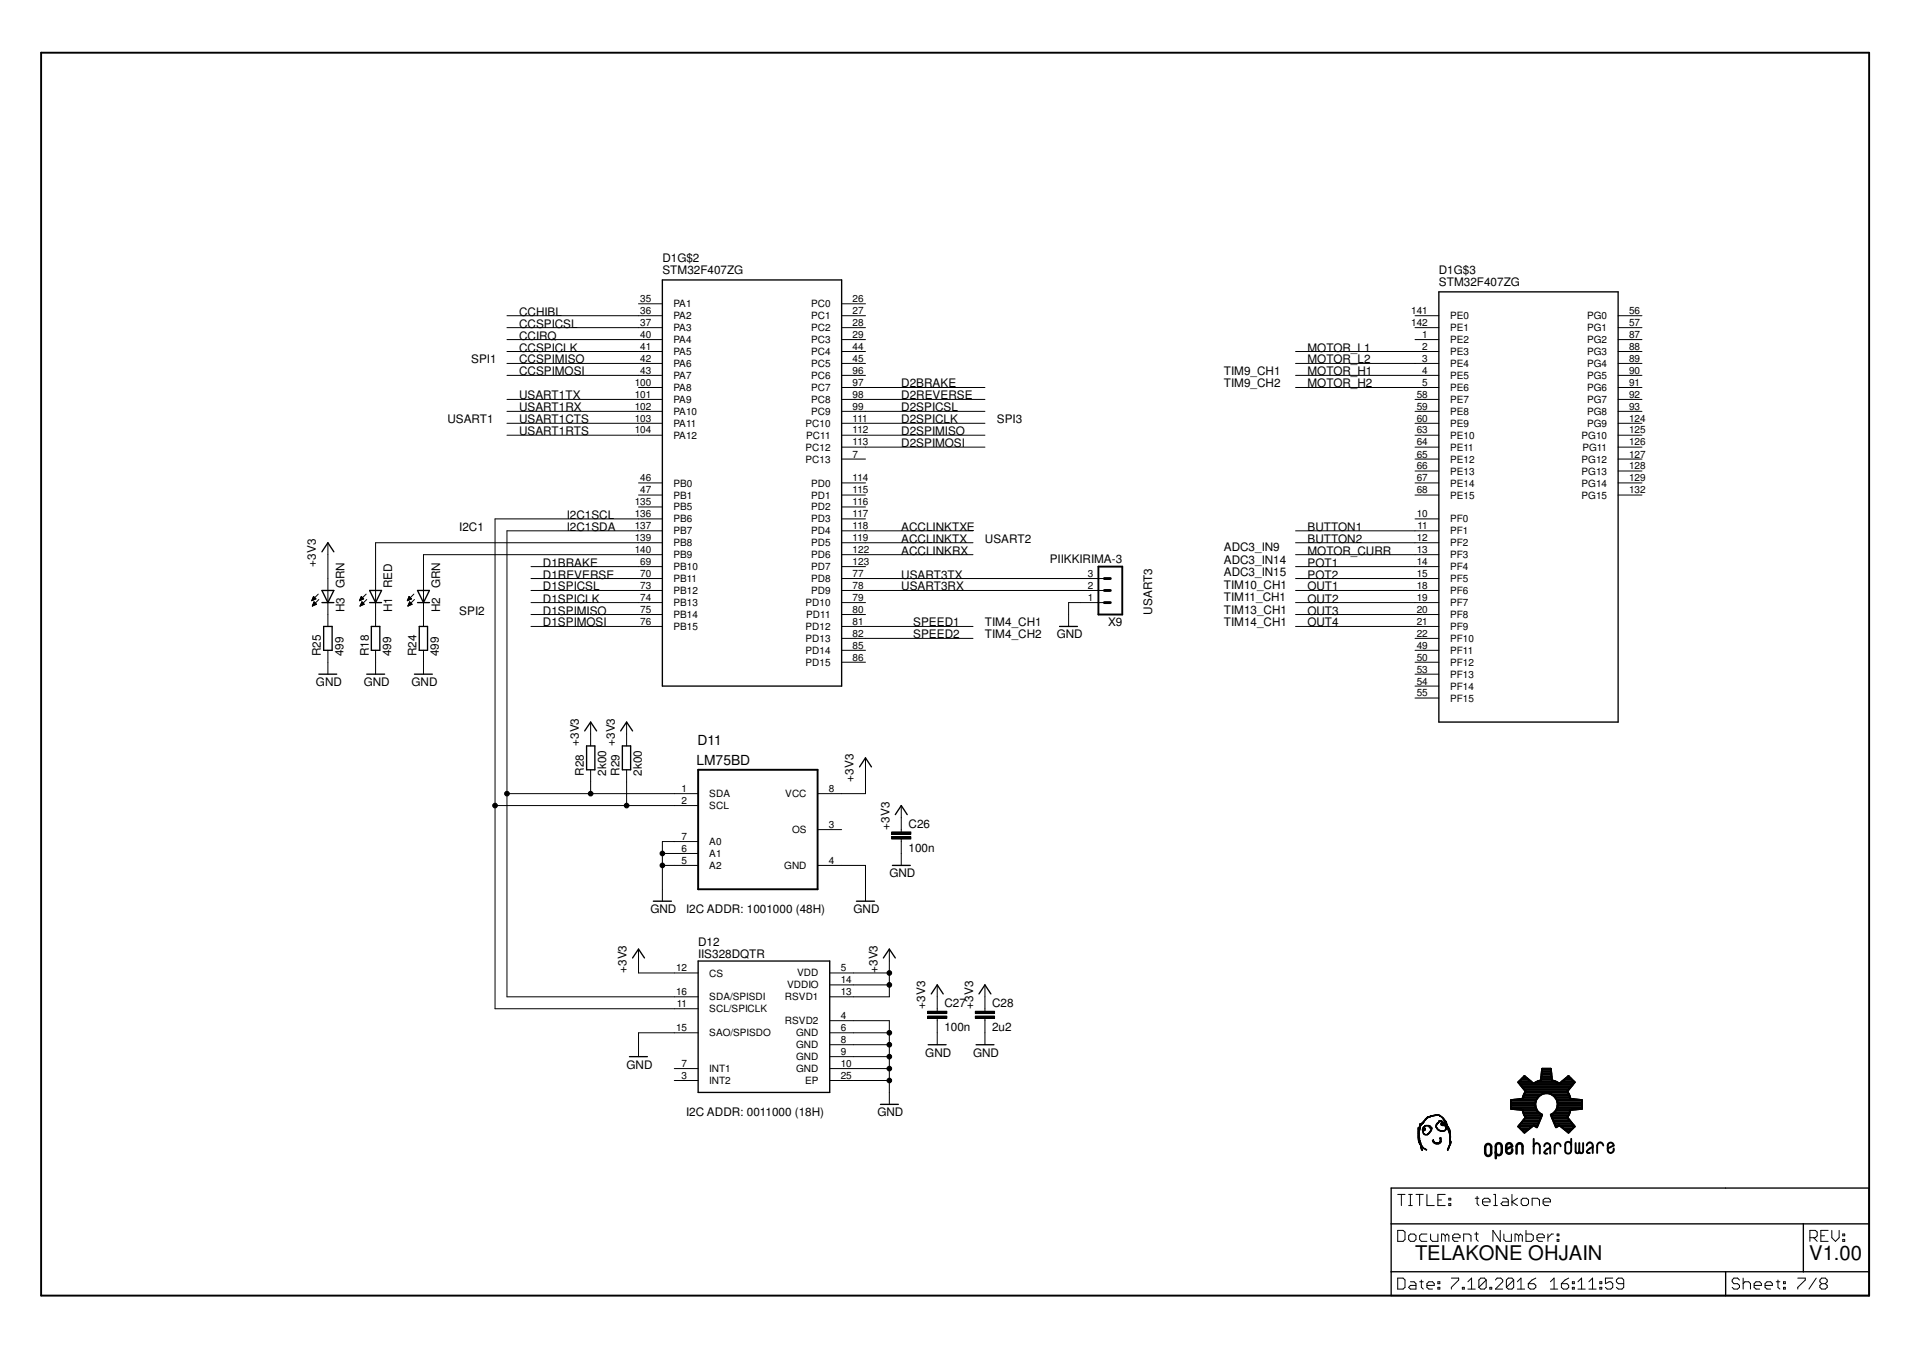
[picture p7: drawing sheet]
<svg xmlns="http://www.w3.org/2000/svg" width="420mm" height="297mm" viewBox="0 0 420 297" stroke-linecap="round" stroke-linejoin="round" font-family="sans-serif">
<defs><g id="words">
<g font-size="4.4">
<text x="311.4" y="277.2">TELAKONE OHJAIN</text>
<text x="398.2" y="277.2">V1.00</text>
</g>
<g font-size="3">
<text x="153.5" y="164">D11</text>
<text x="153.3" y="168.2">LM75BD</text>
</g>
<g font-size="2.6">
<text x="145.8" y="57.6">D1G$2</text>
<text x="145.8" y="60.2">STM32F407ZG</text>
<text x="316.7" y="60.2">D1G$3</text>
<text x="316.7" y="62.9">STM32F407ZG</text>
<text x="114.2" y="69.5">CCHIBL</text>
<text x="114.2" y="77.3">CCSPICLK</text>
<text x="114.2" y="74.7">CCIRQ</text>
<text x="114.2" y="72.1">CCSPICSL</text>
<text x="287.8" y="77.3">MOTOR_L1</text>
<text x="103.7" y="80">SPI1</text>
<text x="114.2" y="80">CCSPIMISO</text>
<text x="114.2" y="82.6">CCSPIMOSI</text>
<text x="269.4" y="82.5">TIM9_CH1</text>
<text x="287.8" y="82.6">MOTOR_H1</text>
<text x="287.8" y="80">MOTOR_L2</text>
<text x="114.2" y="87.9">USART1TX</text>
<text x="198.4" y="87.9">D2REVERSE</text>
<text x="198.4" y="85.3">D2BRAKE</text>
<text x="269.4" y="85.3">TIM9_CH2</text>
<text x="287.8" y="85.3">MOTOR_H2</text>
<text x="98.5" y="93.1">USART1</text>
<text x="114.2" y="90.5">USART1RX</text>
<text x="114.2" y="93.1">USART1CTS</text>
<text x="114.2" y="95.8">USART1RTS</text>
<text x="198.4" y="93.1">D2SPICLK</text>
<text x="198.4" y="95.8">D2SPIMISO</text>
<text x="198.4" y="90.5">D2SPICSL</text>
<text x="219.4" y="93.1">SPI3</text>
<text x="198.4" y="98.4">D2SPIMOSI</text>
<text x="101.1" y="116.8">I2C1</text>
<text x="124.7" y="114.2">I2C1SCL</text>
<text x="124.7" y="116.8">I2C1SDA</text>
<text x="198.4" y="116.8">ACCLINKTXE</text>
<text x="198.4" y="119.4">ACCLINKTX</text>
<text x="216.8" y="119.4">USART2</text>
<text x="287.8" y="116.8">BUTTON1</text>
<text x="287.8" y="119.4">BUTTON2</text>
<text x="69.5" y="124.7" transform="rotate(-90 69.5 124.7)">+3V3</text>
<text x="119.5" y="124.7">D1BRAKE</text>
<text x="198.4" y="122">ACCLINKRX</text>
<text x="231" y="123.9">PIIKKIRIMA-3</text>
<text x="269.4" y="121.3">ADC3_IN9</text>
<text x="269.4" y="124.1">ADC3_IN14</text>
<text x="287.8" y="124.7">POT1</text>
<text x="287.8" y="122">MOTOR_CURR</text>
<text x="75.8" y="129.4" transform="rotate(-90 75.8 129.4)">GRN</text>
<text x="86.3" y="129.4" transform="rotate(-90 86.3 129.4)">RED</text>
<text x="96.9" y="129.4" transform="rotate(-90 96.9 129.4)">GRN</text>
<text x="119.5" y="129.9">D1SPICSL</text>
<text x="119.5" y="127.3">D1REVERSE</text>
<text x="198.4" y="127.3">USART3TX</text>
<text x="198.4" y="129.9">USART3RX</text>
<text x="269.4" y="126.8">ADC3_IN15</text>
<text x="269.4" y="129.6">TIM10_CH1</text>
<text x="287.8" y="129.9">OUT1</text>
<text x="287.8" y="127.3">POT2</text>
<text x="75.8" y="134.7" transform="rotate(-90 75.8 134.7)">H3</text>
<text x="86.3" y="134.7" transform="rotate(-90 86.3 134.7)">H1</text>
<text x="96.9" y="134.7" transform="rotate(-90 96.9 134.7)">H2</text>
<text x="101.1" y="135.2">SPI2</text>
<text x="119.5" y="132.6">D1SPICLK</text>
<text x="119.5" y="135.2">D1SPIMISO</text>
<text x="119.5" y="137.8">D1SPIMOSI</text>
<text x="201" y="137.8">SPEED1</text>
<text x="216.8" y="137.8">TIM4_CH1</text>
<text x="243.9" y="137.8">X9</text>
<text x="253.6" y="135.2" transform="rotate(-90 253.6 135.2)">USART3</text>
<text x="269.4" y="132.3">TIM11_CH1</text>
<text x="269.4" y="135.1">TIM13_CH1</text>
<text x="269.4" y="137.8">TIM14_CH1</text>
<text x="287.8" y="132.6">OUT2</text>
<text x="287.8" y="135.2">OUT3</text>
<text x="287.8" y="137.8">OUT4</text>
<text x="201" y="140.5">SPEED2</text>
<text x="216.8" y="140.5">TIM4_CH2</text>
<text x="232.6" y="140.5">GND</text>
<text x="70.6" y="144.4" transform="rotate(-90 70.6 144.4)">R25</text>
<text x="75.6" y="144.4" transform="rotate(-90 75.6 144.4)">499</text>
<text x="81.1" y="144.4" transform="rotate(-90 81.1 144.4)">R18</text>
<text x="86.1" y="144.4" transform="rotate(-90 86.1 144.4)">499</text>
<text x="91.6" y="144.4" transform="rotate(-90 91.6 144.4)">R24</text>
<text x="96.6" y="144.4" transform="rotate(-90 96.6 144.4)">499</text>
<text x="69.5" y="151">GND</text>
<text x="80" y="151">GND</text>
<text x="90.6" y="151">GND</text>
<text x="127.4" y="164.1" transform="rotate(-90 127.4 164.1)">+3V3</text>
<text x="135.3" y="164.1" transform="rotate(-90 135.3 164.1)">+3V3</text>
<text x="128.5" y="170.7" transform="rotate(-90 128.5 170.7)">R28</text>
<text x="133.4" y="170.7" transform="rotate(-90 133.4 170.7)">2k00</text>
<text x="136.3" y="170.7" transform="rotate(-90 136.3 170.7)">R29</text>
<text x="141.3" y="170.7" transform="rotate(-90 141.3 170.7)">2k00</text>
<text x="187.9" y="172" transform="rotate(-90 187.9 172)">+3V3</text>
<text x="195.7" y="182.5" transform="rotate(-90 195.7 182.5)">+3V3</text>
<text x="200" y="182.1">C26</text>
<text x="200" y="187.4">100n</text>
<text x="195.7" y="193">GND</text>
<text x="143.2" y="200.9">GND</text>
<text x="151" y="200.9">I2C ADDR: 1001000 (48H)</text>
<text x="187.9" y="200.9">GND</text>
<text x="153.7" y="208.2">D12</text>
<text x="137.9" y="214.1" transform="rotate(-90 137.9 214.1)">+3V3</text>
<text x="153.7" y="210.8">IIS328DQTR</text>
<text x="193.1" y="214.1" transform="rotate(-90 193.1 214.1)">+3V3</text>
<text x="203.7" y="222" transform="rotate(-90 203.7 222)">+3V3</text>
<text x="207.8" y="221.6">C27</text>
<text x="214.2" y="222" transform="rotate(-90 214.2 222)">+3V3</text>
<text x="218.3" y="221.6">C28</text>
<text x="207.8" y="226.8">100n</text>
<text x="218.3" y="226.8">2u2</text>
<text x="203.7" y="232.5">GND</text>
<text x="214.2" y="232.5">GND</text>
<text x="137.9" y="235.1">GND</text>
<text x="151" y="245.6">I2C ADDR: 0011000 (18H)</text>
<text x="193.1" y="245.6">GND</text>
</g>
<g font-size="2.2">
<text x="140.9" y="66.5">35</text>
<text x="140.9" y="69.1">36</text>
<text x="140.9" y="71.7">37</text>
<text x="148.2" y="67.6">PA1</text>
<text x="148.2" y="70.3">PA2</text>
<text x="178.5" y="67.6">PC0</text>
<text x="178.5" y="70.2">PC1</text>
<text x="187.7" y="66.5">26</text>
<text x="187.7" y="69.1">27</text>
<text x="187.7" y="71.7">28</text>
<text x="310.6" y="69.1">141</text>
<text x="310.6" y="71.7">142</text>
<text x="319.1" y="70.3">PE0</text>
<text x="349.3" y="70.2">PG0</text>
<text x="358.6" y="69.1">56</text>
<text x="358.6" y="71.7">57</text>
<text x="140.9" y="74.3">40</text>
<text x="140.9" y="77">41</text>
<text x="148.2" y="72.9">PA3</text>
<text x="148.2" y="75.5">PA4</text>
<text x="178.5" y="72.9">PC2</text>
<text x="178.5" y="75.5">PC3</text>
<text x="187.7" y="74.3">29</text>
<text x="187.7" y="77">44</text>
<text x="313" y="74.3">1</text>
<text x="313" y="77">2</text>
<text x="319.1" y="72.9">PE1</text>
<text x="319.1" y="75.5">PE2</text>
<text x="349.3" y="72.9">PG1</text>
<text x="349.3" y="75.5">PG2</text>
<text x="358.6" y="74.3">87</text>
<text x="358.6" y="77">88</text>
<text x="140.9" y="79.6">42</text>
<text x="140.9" y="82.3">43</text>
<text x="148.2" y="78.1">PA5</text>
<text x="148.2" y="80.8">PA6</text>
<text x="148.2" y="83.4">PA7</text>
<text x="178.5" y="78.1">PC4</text>
<text x="178.5" y="80.8">PC5</text>
<text x="178.5" y="83.4">PC6</text>
<text x="187.7" y="79.6">45</text>
<text x="187.7" y="82.3">96</text>
<text x="313" y="79.6">3</text>
<text x="313" y="82.3">4</text>
<text x="319.1" y="78.1">PE3</text>
<text x="319.1" y="80.8">PE4</text>
<text x="319.1" y="83.4">PE5</text>
<text x="349.3" y="78.1">PG3</text>
<text x="349.3" y="80.8">PG4</text>
<text x="349.3" y="83.4">PG5</text>
<text x="358.6" y="79.6">89</text>
<text x="358.6" y="82.3">90</text>
<text x="139.7" y="84.9">100</text>
<text x="139.7" y="87.5">101</text>
<text x="148.2" y="86">PA8</text>
<text x="148.2" y="88.6">PA9</text>
<text x="178.5" y="86">PC7</text>
<text x="178.5" y="88.6">PC8</text>
<text x="187.7" y="84.9">97</text>
<text x="187.7" y="87.5">98</text>
<text x="311.8" y="87.5">58</text>
<text x="313" y="84.9">5</text>
<text x="319.1" y="86">PE6</text>
<text x="319.1" y="88.6">PE7</text>
<text x="349.3" y="86">PG6</text>
<text x="349.3" y="88.6">PG7</text>
<text x="358.6" y="84.9">91</text>
<text x="358.6" y="87.5">92</text>
<text x="139.7" y="90.1">102</text>
<text x="139.7" y="92.8">103</text>
<text x="139.7" y="95.4">104</text>
<text x="148.2" y="91.3">PA10</text>
<text x="148.2" y="93.9">PA11</text>
<text x="177.3" y="93.9">PC10</text>
<text x="178.5" y="91.3">PC9</text>
<text x="187.7" y="90.1">99</text>
<text x="187.7" y="92.8">111</text>
<text x="187.7" y="95.4">112</text>
<text x="311.8" y="90.1">59</text>
<text x="311.8" y="92.8">60</text>
<text x="311.8" y="95.4">63</text>
<text x="319.1" y="91.3">PE8</text>
<text x="319.1" y="93.9">PE9</text>
<text x="349.3" y="91.3">PG8</text>
<text x="349.3" y="93.9">PG9</text>
<text x="358.6" y="90.1">93</text>
<text x="358.6" y="92.8">124</text>
<text x="358.6" y="95.4">125</text>
<text x="148.2" y="96.6">PA12</text>
<text x="177.3" y="99.1">PC12</text>
<text x="177.3" y="101.8">PC13</text>
<text x="177.4" y="96.5">PC11</text>
<text x="187.7" y="98">113</text>
<text x="187.7" y="100.7">7</text>
<text x="311.8" y="98">64</text>
<text x="311.8" y="100.7">65</text>
<text x="319.1" y="96.6">PE10</text>
<text x="319.1" y="99.2">PE11</text>
<text x="319.1" y="101.8">PE12</text>
<text x="348.1" y="96.5">PG10</text>
<text x="348.1" y="101.8">PG12</text>
<text x="348.3" y="99.1">PG11</text>
<text x="358.6" y="98">126</text>
<text x="358.6" y="100.7">127</text>
<text x="140.9" y="105.9">46</text>
<text x="148.2" y="107.1">PB0</text>
<text x="178.5" y="107.1">PD0</text>
<text x="187.7" y="105.9">114</text>
<text x="311.8" y="103.3">66</text>
<text x="311.8" y="105.9">67</text>
<text x="319.1" y="104.4">PE13</text>
<text x="319.1" y="107.1">PE14</text>
<text x="348.1" y="104.4">PG13</text>
<text x="348.1" y="107.1">PG14</text>
<text x="358.6" y="103.3">128</text>
<text x="358.6" y="105.9">129</text>
<text x="139.7" y="111.2">135</text>
<text x="139.7" y="113.8">136</text>
<text x="140.9" y="108.5">47</text>
<text x="148.2" y="109.7">PB1</text>
<text x="148.2" y="112.3">PB5</text>
<text x="178.5" y="109.7">PD1</text>
<text x="178.5" y="112.3">PD2</text>
<text x="187.7" y="108.5">115</text>
<text x="187.7" y="111.2">116</text>
<text x="187.7" y="113.8">117</text>
<text x="311.8" y="108.5">68</text>
<text x="311.8" y="113.8">10</text>
<text x="319.1" y="109.7">PE15</text>
<text x="348.1" y="109.7">PG15</text>
<text x="358.6" y="108.5">132</text>
<text x="139.7" y="116.4">137</text>
<text x="139.7" y="119">139</text>
<text x="148.2" y="114.9">PB6</text>
<text x="148.2" y="117.6">PB7</text>
<text x="178.5" y="114.9">PD3</text>
<text x="178.5" y="117.6">PD4</text>
<text x="187.7" y="119">119</text>
<text x="187.7" y="116.4">118</text>
<text x="311.8" y="119">12</text>
<text x="312" y="116.4">11</text>
<text x="319.1" y="114.9">PF0</text>
<text x="319.1" y="117.6">PF1</text>
<text x="139.7" y="121.7">140</text>
<text x="140.9" y="124.3">69</text>
<text x="148.2" y="120.2">PB8</text>
<text x="148.2" y="122.9">PB9</text>
<text x="148.2" y="125.5">PB10</text>
<text x="178.5" y="120.2">PD5</text>
<text x="178.5" y="122.8">PD6</text>
<text x="178.5" y="125.5">PD7</text>
<text x="187.7" y="121.7">122</text>
<text x="187.7" y="124.3">123</text>
<text x="311.8" y="121.7">13</text>
<text x="311.8" y="124.3">14</text>
<text x="319.1" y="120.2">PF2</text>
<text x="319.1" y="122.9">PF3</text>
<text x="319.1" y="125.5">PF4</text>
<text x="140.9" y="127">70</text>
<text x="140.9" y="129.6">73</text>
<text x="148.2" y="128.1">PB11</text>
<text x="148.2" y="130.7">PB12</text>
<text x="178.5" y="128.1">PD8</text>
<text x="178.5" y="130.7">PD9</text>
<text x="187.7" y="127">77</text>
<text x="187.7" y="129.6">78</text>
<text x="239.4" y="127">3</text>
<text x="239.4" y="129.6">2</text>
<text x="311.8" y="127">15</text>
<text x="311.8" y="129.6">18</text>
<text x="319.1" y="128.1">PF5</text>
<text x="319.1" y="130.7">PF6</text>
<text x="140.9" y="132.2">74</text>
<text x="140.9" y="134.8">75</text>
<text x="140.9" y="137.5">76</text>
<text x="148.2" y="133.3">PB13</text>
<text x="148.2" y="136">PB14</text>
<text x="177.3" y="133.3">PD10</text>
<text x="177.4" y="136">PD11</text>
<text x="187.7" y="132.2">79</text>
<text x="187.7" y="134.8">80</text>
<text x="187.7" y="137.5">81</text>
<text x="239.4" y="132.2">1</text>
<text x="311.8" y="132.2">19</text>
<text x="311.8" y="134.8">20</text>
<text x="311.8" y="137.5">21</text>
<text x="319.1" y="133.3">PF7</text>
<text x="319.1" y="136">PF8</text>
<text x="148.2" y="138.6">PB15</text>
<text x="177.3" y="138.6">PD12</text>
<text x="177.3" y="141.2">PD13</text>
<text x="177.3" y="143.8">PD14</text>
<text x="187.7" y="140.1">82</text>
<text x="187.7" y="142.7">85</text>
<text x="311.8" y="140.1">22</text>
<text x="311.8" y="142.7">49</text>
<text x="319.1" y="138.6">PF9</text>
<text x="319.1" y="141.3">PF10</text>
<text x="319.1" y="143.9">PF11</text>
<text x="177.3" y="146.5">PD15</text>
<text x="187.7" y="145.3">86</text>
<text x="311.8" y="145.3">50</text>
<text x="311.8" y="148">53</text>
<text x="319.1" y="146.5">PF12</text>
<text x="319.1" y="149.1">PF13</text>
<text x="311.8" y="150.6">54</text>
<text x="311.8" y="153.2">55</text>
<text x="319.1" y="151.8">PF14</text>
<text x="319.1" y="154.4">PF15</text>
<text x="150" y="174.3">1</text>
<text x="150" y="176.9">2</text>
<text x="156.1" y="175.4">SDA</text>
<text x="156.1" y="178.1">SCL</text>
<text x="172.8" y="175.4">VCC</text>
<text x="182.4" y="174.3">8</text>
<text x="150" y="184.8">7</text>
<text x="156.1" y="185.9">A0</text>
<text x="174.4" y="183.3">OS</text>
<text x="182.4" y="182.2">3</text>
<text x="150" y="187.4">6</text>
<text x="150" y="190">5</text>
<text x="156.1" y="188.6">A1</text>
<text x="156.1" y="191.2">A2</text>
<text x="172.6" y="191.2">GND</text>
<text x="182.4" y="190">4</text>
<text x="148.8" y="213.7">12</text>
<text x="156.1" y="214.9">CS</text>
<text x="175.5" y="214.8">VDD</text>
<text x="185" y="213.7">5</text>
<text x="148.8" y="219">16</text>
<text x="149" y="221.6">11</text>
<text x="156.1" y="220.1">SDA/SPISDI</text>
<text x="172.8" y="220.1">RSVD1</text>
<text x="173.2" y="217.5">VDDIO</text>
<text x="185" y="216.3">14</text>
<text x="185" y="219">13</text>
<text x="148.8" y="226.9">15</text>
<text x="156.1" y="222.8">SCL/SPICLK</text>
<text x="172.8" y="225.4">RSVD2</text>
<text x="185" y="226.9">6</text>
<text x="185" y="224.2">4</text>
<text x="156.1" y="228">SAO/SPISDO</text>
<text x="175.2" y="228">GND</text>
<text x="175.2" y="230.6">GND</text>
<text x="175.2" y="233.3">GND</text>
<text x="185" y="229.5">8</text>
<text x="185" y="232.1">9</text>
<text x="150" y="234.7">7</text>
<text x="150" y="237.4">3</text>
<text x="156.1" y="235.9">INT1</text>
<text x="156.1" y="238.5">INT2</text>
<text x="175.2" y="235.9">GND</text>
<text x="177.2" y="238.5">EP</text>
<text x="185" y="234.7">10</text>
<text x="185" y="237.4">25</text>
</g>
</g></defs>
<g fill="none" stroke="#000" stroke-width=".42">
<path d="M9 11.6h402.4v273.5h-402.4zM241.8 124.7h5.2v10.5h-5.2zM153.7 169.4h26.2v26.3h-26.2zM334.3 238.3h3M334.4 237.9h2.5M334.5 238.6h11.7M334.7 237.6h1.8M334.8 239h11.1M335.1 237.2h.9M335.1 239.4h10.5M335.4 239.7h9.9M335.4 236.9h.2"/>
<path d="M337.5 238.4l-2-1.6-1.3 1.3 1.6 2M337.7 238.3h5.3M338.5 237.9h3.8M339.2 237.7l-1.7 .7M339.2 237.7l.2-2.5h1.9l.3 2.5M339.2 237.6h2.4M339.2 237.2h2.3M339.2 236.9h2.3M339.3 236.5h2.1M339.3 236.1h2.1M339.3 235.8h2.1M339.4 235.4h2"/>
<path d="M341.6 237.7l1.6 .7M343.2 238.4l2-1.6 1.4 1.3-1.6 2M343.4 238.3h3.1M343.8 237.9h2.6M344.3 237.6h1.7M344.7 237.2h.9M345.1 236.9h.2M332.6 243.6h5.4M332.6 243.3h5.3M332.6 242.9h5.3M332.6 242.6h5.3M332.6 242.2h5.4"/>
<path d="M332.8 244h5.3M334.2 247.9h2.9M334.4 247.6h4.1M334.4 241.9h3.8M334.6 248.3h2.1M334.7 247.2h3.9M334.9 248.6h1.3M335 246.8h3.8M335.1 244.2l.7 1.7M335.1 241.8l-2.5 .3v1.9l2.5 .2M335.1 244.3h3.2M335.2 241.5h3.2"/>
<path d="M335.2 244.7h3.4M335.3 249h.5M335.3 246.5h3.6M335.3 241.1h3.5M335.4 245.1h3.6M335.4 240.8h3.9M335.5 245.4h3.9M335.6 246.1h3.5M335.6 240.4h9.5M335.7 245.8h3.5M335.7 240.1h9.3M335.8 240.1l-.7 1.7"/>
<path d="M337.6 252.2a.68 .68 0 0 1 .6-.7 .68 .68 0 0 1 .7 .7v1.6M337.6 250.6v3.2M337.9 243a2.56 2.56 0 0 0 1.5 2.3M337.9 243a2.47 2.47 0 0 1 3.8-2 2.47 2.47 0 0 1-.4 4.3M337.9 243a2.44 2.44 0 0 0 1.5 2.3M337.9 243a2.47 2.47 0 0 1 2.8-2.4 2.47 2.47 0 0 1 2.1 3M338.1 247.9h.2M339.4 245.3l-1.1 2.7-.8-.4-2 1.6-1.3-1.3 1.6-2M339.9 252.2a.66 .66 0 0 1 .6-.7 .66 .66 0 0 1 .7 .7v1.6M341.2 252.5a1.41 1.41 0 0 0-1.3 1.2l.6 .1M341.3 245.3l1.2 2.7 .7-.4 2 1.6 1.4-1.3-1.6-2M341.4 245.4h3.8"/>
<path d="M341.4 240.8h3.9M341.5 245.8h3.5M341.7 246.1h3.5M341.7 245.1h3.7M341.8 246.5h3.7M342 246.8h3.8M342 241.1h3.5M342.1 247.2h4M342.1 244.7h3.4M342.3 247.6h4.1M342.3 241.5h3.3M342.4 247.9h.2"/>
<path d="M342.4 244.3h3.2M342.5 241.9h3.8M342.6 244h5.3M342.7 242.2h5.5M342.8 243.6a2.5 2.5 0 0 1-1.5 1.7M342.8 243.6h5.4M342.8 243.3h5.4M342.8 242.6h5.4M342.8 242.9h5.4M343.5 252.2a.66 .66 0 0 0-.7-.7 .66 .66 0 0 0-.6 .7v1.6M343.7 247.9h2.8M344.1 248.3h2"/>
<path d="M344.5 248.6h1.3M345 240.1l.6 1.7M345 249h.5M345.6 244.2l-.6 1.7M345.6 241.8l2.6 .3v1.9l-2.6 .2M345.8 250.6v2.6a.66 .66 0 0 1-.6 .6 .66 .66 0 0 1-.7-.6v-1.3a.66 .66 0 0 1 .7-.7 .66 .66 0 0 1 .6 .7M346.8 251.5v1.9a.4 .4 0 0 0 .4 .3 .4 .4 0 0 0 .4-.3 .43 .43 0 0 0 .4 .3 .43 .43 0 0 0 .4-.3v-1.9M347.6 251.5v2M349.2 252.1a.66 .66 0 0 1 .7-.7 .66 .66 0 0 1 .7 .7v1.6M350.6 252.3a1.59 1.59 0 0 0-1.3 1.2l.6 .2M352.9 252.1a.68 .68 0 0 0-.7-.7 .68 .68 0 0 0-.7 .7v1.6M353.9 252.7l1.3-.6a.66 .66 0 0 0-.7-.7 .66 .66 0 0 0-.6 .7v.9a.7 .7 0 0 0 .8 .7 .7 .7 0 0 0 .5-1"/>
</g>
<g fill="none" stroke="#000" stroke-width=".3">
<path d="M145.8 61.6h39.4v89.4h-39.4zM316.7 64.2h39.4v94.7h-39.4zM70.9 132.6h2.6M70.9 129.9h2.6l-1.3 2.7zM70.9 121.4l1.3-2 1.3 2M71.2 137.8h1.9v5.3h-1.9zM81.4 129.9h2.6l-1.3 2.7zM81.4 132.6h2.6M81.7 137.8h1.9v5.3h-1.9zM91.9 132.6h2.6M91.9 129.9h2.6l-1.3 2.7zM92.3 137.8h1.8v5.3h-1.8z"/>
<path d="M233.2 137.8h3.9M70.2 148.3h3.9M80.7 148.3h4M91.2 148.3h4M128.7 160.8l1.3-1.9 1.3 1.9M129.1 164.1h1.8v5.3h-1.8zM136.6 160.8l1.3-1.9 1.3 1.9M137 164.1h1.8v5.3h-1.8zM189.2 168.7l1.3-1.9 1.3 1.9M197.1 179.2l1.3-2 1.3 2M143.8 198.3h4M188.5 198.3h4"/>
<path d="M196.4 190.4h4M139.2 210.8l1.3-2 1.3 2M153.7 211.5h28.9v28.9h-28.9zM194.4 210.8l1.3-2 1.4 2M205 218.7l1.3-2 1.3 2M215.5 218.7l1.3-2 1.3 2M138.5 232.5h4M204.3 229.9h3.9M214.8 229.9h4M193.8 243h3.9M306.2 261.4h105.2v23.7h-105.2zM306.2 269.3h105.2"/>
<path d="M306.2 279.8h105.2M379.8 279.8v5.3M396.9 269.3v10.5"/>
</g>
<g fill="none" stroke="#000" stroke-width=".22">
<path d="M111.6 69.5h34.2M111.6 72.1h34.2M111.6 74.7h34.2M111.6 77.3h34.2M111.6 80h34.2M140.5 66.8h5.3M185.2 66.8h5.3M185.2 69.5h5.3M185.2 72.1h5.3M185.2 74.7h5.3M185.2 77.3h5.3M185.2 80h5.3"/>
<path d="M285.1 77.3h31.6M285.1 80h31.6M311.4 69.5h5.3M311.4 72.1h5.3M311.4 74.7h5.3M356.1 69.5h5.3M356.1 72.1h5.3M356.1 74.7h5.3M356.1 77.3h5.3M356.1 80h5.3M111.6 82.6h34.2M111.6 87.9h34.2"/>
<path d="M111.6 90.5h34.2M111.6 93.1h34.2M111.6 95.8h34.2M140.5 85.3h5.3M185.2 82.6h5.3M185.2 85.3h31.6M185.2 87.9h31.6M185.2 90.5h31.6M185.2 93.1h31.6M185.2 95.8h31.6M185.2 98.4h31.6M285.1 82.6h31.6"/>
<path d="M285.1 85.3h31.6M311.4 87.9h5.3M311.4 90.5h5.3M311.4 93.1h5.3M311.4 95.8h5.3M311.4 98.4h5.3M356.1 82.6h5.3M356.1 85.3h5.3M356.1 87.9h5.3M356.1 90.5h5.3M356.1 93.1h5.3M356.1 95.8h5.3"/>
<path d="M356.1 98.4h5.3M72.2 119.4v18.4M140.5 106.3h5.3M140.5 108.9h5.3M140.5 111.5h5.3M145.8 114.2h-36.8v107.8h44.7M145.8 116.8h-34.2v102.5h42.1M145.8 119.4h-63.1v18.4M185.2 106.3h5.3M185.2 108.9h5.3M185.2 111.5h5.3M185.2 114.2h5.3"/>
<path d="M185.2 116.8h29M185.2 119.4h29M185.2 101h5.3M285.1 116.8h31.6M285.1 119.4h31.6M311.4 106.3h5.3M311.4 108.9h5.3M311.4 114.2h5.3M311.4 101h5.3M311.4 103.6h5.3M356.1 106.3h5.3M356.1 108.9h5.3"/>
<path d="M356.1 101h5.3M356.1 103.6h5.3M68.6 132.2h.1M68.7 132.1h.2M68.7 132h.4M68.7 131.9h.6M68.8 131.8h.7M68.8 133.3h.1M68.8 131.7h.7M68.8 133.2h.3M68.9 131.6h.4M68.9 133.1h.4"/>
<path d="M68.9 133h.6M68.9 131.5h.3M68.9 132.9h.7M68.9 131.4h.3M68.9 132.8h.6M69 131.3h.1M69 132.7h.4M69 131.2l.5 .6-.9 .4zM69 132.6h.3M69.1 132.5h.1M69.1 132.4l-.4 .9M69.1 132.4l.6 .6-1 .3"/>
<path d="M70.1 130.7l-1.5 1.5M70.2 131.9l-1.5 1.4M79.1 132.2h.1M79.2 132.1h.2M79.2 132h.4M79.2 131.9h.6M79.3 131.8h.7M79.3 133.3h.1M79.3 131.7h.7M79.3 133.2h.3M79.4 131.6h.5M79.4 133.1h.4"/>
<path d="M79.4 131.5h.4M79.4 133h.6M79.4 131.4h.3M79.4 132.9h.7M79.5 131.3h.1M79.5 132.8h.5M79.5 132.7h.5M79.6 132.6h.3M79.6 132.5h.1M79.7 132.4l-.5 .9M79.7 132.4l.5 .6-1 .3M79.7 132.5h.1"/>
<path d="M80 131.8l-.5-.6-.4 1M80 131.8l-.9 .4M80.6 130.7l-1.5 1.5M80.7 131.9l-1.5 1.4M89.7 132.2h.1M89.7 132.1h.2M89.7 132h.4M89.8 131.9h.5M89.8 131.8h.7M89.8 133.3h.1M89.8 133.2h.3M89.9 131.7h.6"/>
<path d="M89.9 133.1h.5M89.9 131.6h.5M89.9 133h.7M89.9 131.5h.4M89.9 132.9h.8M90 131.4h.2M90 131.3h.1M90 132.8h.5M90 132.7h.5M90 131.2l.6 .6-.9 .4zM90.1 132.6h.3M90.1 132.5h.2"/>
<path d="M90.2 132.5h.1M90.2 132.4l-.4 .9M90.2 132.4l.5 .6-.9 .3M91.1 130.7l-1.4 1.5M91.2 131.9l-1.4 1.4M116.9 124.7h28.9M116.9 127.3h28.9M116.9 129.9h28.9M116.9 132.6h28.9M116.9 135.2h28.9M116.9 137.8h28.9M145.8 122h-52.6v15.8"/>
<path d="M185.2 122h29M185.2 124.7h5.3M185.2 127.3h57.9M185.2 129.9h57.9M185.2 132.6h5.3M185.2 135.2h5.3M185.2 137.8h29M243.1 132.6h-7.9v5.2M285.1 122h31.6M285.1 124.7h31.6M285.1 127.3h31.6M285.1 129.9h31.6"/>
<path d="M285.1 132.6h31.6M285.1 135.2h31.6M285.1 137.8h31.6M72.2 143.1v5.2M82.7 143.1v5.2M93.2 143.1v5.2M130 158.9v5.2M137.9 158.9v5.2M185.2 140.5h29M185.2 143.1h5.3M185.2 145.7h5.3M311.4 140.5h5.3"/>
<path d="M311.4 143.1h5.3M311.4 145.7h5.3M311.4 148.3h5.3M311.4 151h5.3M311.4 153.6h5.3M109 177.2h44.7M111.6 174.6h42.1M130 169.4v5.2M137.9 169.4v7.8M190.5 166.8v7.8h-10.6M198.4 177.2v5.8M145.8 190.4h7.9"/>
<path d="M145.8 187.8h7.9M153.7 185.2h-7.9v13.1M179.9 190.4h10.6v7.9M179.9 182.5h5.3M196.2 184.1h4.3v.5h-4.3zM196.2 183h4.3v.6h-4.3zM198.4 184.6v5.8M140.5 208.8v5.3h13.2M182.6 214.1h13.1M182.6 216.7h13.1M195.7 208.8v10.5h-13.1M206.3 216.7v5.8"/>
<path d="M216.8 216.7v5.8M148.4 235.1h5.3M148.4 237.7h5.3M153.7 227.2h-13.2v5.3M182.6 227.2h13.1M182.6 235.1h13.1M182.6 237.7h13.1M182.6 224.6h13.1v18.4M182.6 229.9h13.1M182.6 232.5h13.1M204.2 223.6h4.2v.5h-4.2zM204.2 222.5h4.2v.5h-4.2z"/>
<path d="M206.3 224.1v5.8M214.7 223.6h4.2v.5h-4.2zM214.7 222.5h4.2v.5h-4.2zM216.8 224.1v5.8M312.1 248.1l.1 .1zM312.1 250.5l.2 .1zM312.1 250.4h.2zM312.1 250.3l.3 .1zM312.1 250.2l.3 .1zM312.1 250.1l.3 .1zM312.1 250.1h.3zM312.1 250l.3 .1z"/>
<path d="M312.1 249.9l.3 .1zM312.1 249.9h.3zM312.1 249.8l.3 .1zM312.1 249.7l.3 .1zM312.1 249.6l.3 .1zM312.1 249.5l.3 .1zM312.1 249.4l.3 .1zM312.1 249.3l.3 .1zM312.1 249.3h.3zM312.1 249.2l.3 .1zM312.1 249.1l.3 .1zM312.1 249l.3 .1z"/>
<path d="M312.1 249h.3zM312.1 248.9l.3 .1zM312.1 248.8l.1 .1zM312.1 248.8l.3 .1zM312.1 248.8h.1zM312.1 248.6l.1 .1zM312.1 248.6l.2 .1zM312.1 248.5l.1 .1zM312.1 248.5l.2 .1zM312.1 248.4l.1 .1zM312.1 248.4l.2 .1zM312.1 248.3l.1 .1z"/>
<path d="M312.1 248.3l.2 .1zM312.1 248.2l.1 .1zM312.2 250.9l.1 .1zM312.2 250.8v.1zM312.2 250.7v.1zM312.2 250.7l.1 .1zM312.2 250.7h.1M312.2 250.6v.1zM312.2 250.5v.1zM312.2 250.4v.1zM312.2 249.6l.1 .1zM312.2 248.7v.1z"/>
<path d="M312.2 248.2h.1M312.2 251.1l.2 .1zM312.2 251l.2 .1zM312.2 251h.1zM312.2 251.3l.2 .1zM312.2 248.8h.2zM312.3 251.2l.1 .1zM312.3 251.2h.1zM312.3 251.1l.1 .1zM312.3 248.8l.1 .1zM312.3 248l.3 .1zM312.3 251.4l.2 .1z"/>
<path d="M312.3 250.5l.2 .1zM312.3 250.4l.1 .1zM312.3 250.4h.2zM312.3 248.7l.2 .1zM312.3 248.3l.1 .1zM312.3 248.2l.1 .1zM312.3 248.1l.3 .1zM312.4 251.5h.1zM312.4 251.4l.1 .1zM312.4 250.9l.1 .1zM312.4 250.7l.1 .1zM312.4 250.7h.1z"/>
<path d="M312.4 250.6l.1 .1zM312.4 250.5l.1 .1zM312.4 248.6l.1 .1zM312.4 248.5l.1 .1zM312.4 248.4l.1 .1zM312.4 248.3l.1 .1zM312.4 248.2h.1zM312.4 247.9l.1 .1zM312.4 247.9l.2 .1zM312.4 251.6l.2 .1zM312.4 251.5l.1 .1zM312.4 251l.2 .1z"/>
<path d="M312.4 251h.2zM312.4 250.8l.1 .1zM312.4 247.9h.2zM312.5 251.2h.1zM312.5 248.2h.1zM312.5 247.8l.1 .1zM312.5 247.7l.1 .1zM312.5 247.5l.3 .1zM312.5 247.5l.1 .1zM312.5 247.4l.1 .1zM312.5 251.7l.2 .1zM312.5 251.6l.1 .1z"/>
<path d="M312.5 251.1l.1 .1zM312.5 248.3l.1 .1zM312.5 248.2l.1 .1zM312.5 247.7l.2 .1zM312.5 247.6l.2 .1zM312.5 247.3l.1 .1zM312.5 247.2l.1 .1zM312.5 251.8l.3 .1zM312.5 251.8h.3zM312.5 251.3l.2 .1zM312.5 251.2l.1 .1zM312.6 251.9l.1 .1z"/>
<path d="M312.6 251.8l.1 .1zM312.6 251.5l.1 .1zM312.6 251.5h.1zM312.6 251.4l.1 .1zM312.6 251.6l.1 .1zM312.7 252.4l.1 .1zM312.7 252.3l.1 .1zM312.7 252.1l.3 .1zM312.7 252l.1 .1zM312.7 247.5l.1 .1zM312.7 252.3h.1zM312.7 252.2l.1 .1z"/>
<path d="M312.7 252.1h.3zM312.7 252l.2 .1zM312.7 247.4l.2 .1zM312.7 252.6l.2 .1zM312.7 252.5l.2 .1zM312.7 252.5l.1 .1zM312.8 252.8l.2 .1zM312.8 252.7l.2 .1zM312.8 252.6l.1 .1zM312.8 247.3l.2 .1zM312.8 252.9h.1zM312.8 252.7l.1 .1z"/>
<path d="M312.8 247.2l.3 .1zM312.9 252.9l.1 .1zM312.9 252.2l.1 .1zM312.9 247.3l.1 .1zM312.9 247.2l.3 .1zM312.9 247.1l.3 .1zM313 253.1v.1zM313 253v.1zM313 252.3l.1 .1zM313 252.3h.1zM313 247.1h.2zM313 252.4l.2 .1z"/>
<path d="M313 247l.3 .1zM313 252.4l.1 .1zM313 248.7l.6 .1zM313 248.6l.6 .1zM313 248.5l.7 .1zM313 248.4l.7 .1zM313.1 252.5l.2 .1zM313.1 248.6l.6 .1zM313.1 249l.2 .1zM313.1 248.8l.2 .1zM313.1 248.8h.2zM313.1 248.4l.6 .1z"/>
<path d="M313.1 248.3l.6 .1zM313.2 248.9l.1 .1zM313.2 248.8l.1 .1zM313.2 248.3l.5 .1zM313.2 248.2l.5 .1zM313.2 248.2h.4zM313.2 248.1l.1 .1zM313.2 246.9l.2 .1zM313.2 246.8l.2 .1zM313.2 252.6l.2 .1zM313.2 249.3h.1zM313.2 249.2l.1 .1z"/>
<path d="M313.2 249.1l.1 .1zM313.2 249l.1 .1zM313.2 249h.1zM313.2 248l.2 .1zM313.3 252.6l.2 .1zM313.3 249.4l.1 .1zM313.3 249.3v.1zM313.3 247.9l.1 .1zM313.3 246.8h.1zM313.3 252.7l.4 .1zM313.3 249.5l.2 .1zM313.3 249.4l.2 .1z"/>
<path d="M313.3 247.9l.2 .1zM313.3 246.7l.2 .1zM313.3 246.6l.2 .1zM313.4 247.9h.2zM313.4 249.5l.2 .1zM313.4 246.6l.2 .1zM313.4 246.5l.2 .1zM313.5 249.6l.7 .1zM313.5 247.8l.1 .1zM313.5 252.7l.2 .1zM313.5 247.7l.3 .1zM313.5 246.5h.2z"/>
<path d="M313.6 247.7l.3 .1zM313.6 246.4l.1 .1zM313.6 246.4l.2 .1zM313.6 252.9h.3zM313.6 252.8l.2 .1zM313.6 249.6l.6 .1zM313.6 246.3l.2 .1zM313.6 246.2l.4 .1zM313.7 247.6l.9 .1zM313.7 246.3h.2zM313.8 247.6l.5 .1zM313.8 246.2l.1 .1z"/>
<path d="M313.8 252.9l.2 .1zM313.8 246.1l.2 .1zM313.9 253l.1 .1zM313.9 246l.2 .1zM313.9 246h.3zM314 245.9l.3 .1zM314.1 245.9l.2 .1zM314.1 245.8l.3 .1zM314.1 245.7l.6 .1zM314.2 249.5l.2 .1zM314.2 245.7l.1 .1zM314.3 247.7l.4 .1z"/>
<path d="M314.3 249.4l.2 .1zM314.3 247.7l.5 .1zM314.3 247.6l.2 .1zM314.4 245.7l.4 .1zM314.4 249.3l.2 .1zM314.4 247.9h.5zM314.4 249.3h.2zM314.4 247.8l.4 .1zM314.5 249.2l.2 .1zM314.5 245.8l.1 .1zM314.5 245.7h.3zM314.6 249.1l.1 .1z"/>
<path d="M314.6 247.9l.3 .1zM314.6 249l.2 .1zM314.6 245.8l.1 .1zM314.7 249v.1zM314.7 249h.1zM314.7 248l.3 .1zM314.7 245.6v.1zM314.7 248.9l.2 .1zM314.7 248.2h.2zM314.7 248.1l.1 .1zM314.7 248.1l.2 .1zM314.8 248.8l.1 .1z"/>
<path d="M314.8 248.2l.1 .1zM314.8 248.8l.2 .1zM314.8 248.8h.2zM314.8 248.3l.2 .1zM314.8 245.7h.1zM314.8 245.6l.2 .1zM314.9 248.6l.1 .1zM314.9 245.5l.3 .1zM314.9 245.5l.6 .1zM314.9 248.7l.1 .1zM314.9 248.6l.2 .1zM314.9 248.1l.2 .1z"/>
<path d="M315 248.5l.1 .1zM315 248.4l.1 .1zM315 248.4l.2 .1zM315 248.3l.2 .1zM315 248.2l.2 .1zM315 248.1l.2 .1zM315.1 248.3l.1 .1zM315.1 248.2h.1zM315.1 245.4l.1 .1zM315.2 245.4l.1 .1zM315.2 250.9l.3 .1zM315.2 245.5l.1 .1z"/>
<path d="M315.3 250.9l.2 .1zM315.3 251.1l.3 .1zM315.3 251l.3 .1zM315.3 251h.2zM315.3 245.4l.5 .1zM315.4 251.2h.2zM315.4 251.1l.2 .1zM315.4 251.2l.4 .1zM315.4 251.2l.3 .1zM315.4 250.8l.1 .1zM315.4 245.4h.5zM315.5 251.4l.4 .1z"/>
<path d="M315.5 251.3l.3 .1zM315.5 245.5l.1 .1zM315.6 251.4l1.4 .1zM315.7 251.5h1.2zM315.7 245.3l.1 .1zM315.8 251.5l1.1 .1zM315.8 245.3l1 .1zM315.8 251.6l1 .1zM315.9 245.3l.1 .1zM316 245.4h.1M316 247.9l.2 .1zM316 247.9l.1 .1z"/>
<path d="M316 247.9h.2zM316 247.8l.1 .1zM316 247.7l.2 .1zM316 251.6l.1 .1zM316 248l.2 .1zM316 247.7l.1 .1zM316 247.6l.1 .1zM316 247.5l.2 .1zM316 245.3l.6 .1zM316.1 248.1l.2 .1zM316.1 247.4l.2 .1zM316.1 251.6l.1 .1z"/>
<path d="M316.1 248.2h.2zM316.1 247.3l.2 .1zM316.2 248.1l.1 .1zM316.2 247.4l.1 .1zM316.2 245.4h.1zM316.2 248.2l.2 .1zM316.3 248.3l.1 .1zM316.3 248.3v.1zM316.3 247.2v.1zM316.3 247.2l.1 .1zM316.3 251.6l.1 .1zM316.3 248.4l.2 .1z"/>
<path d="M316.3 247.1l.2 .1zM316.3 247.1h.3zM316.4 251.6l.1 .1zM316.4 248.5l.2 .1zM316.5 247l.1 .1zM316.6 251.6v.1zM316.6 248.6l.1 .1zM316.6 246.9l.1 .1zM316.6 246.8l.1 .1zM316.6 245.4h.1M316.6 245.3l.1 .1zM316.7 251.4l.3 .1z"/>
<path d="M316.7 248.7l.3 .1zM316.7 246.8l.2 .1zM316.7 246.8h.2zM316.7 246.6l.1 .1zM316.7 246.6l.6 .1zM316.7 245.4h.2zM316.7 246.7l.4 .1zM316.7 246.5l.5 .1zM316.8 251.3l.3 .1zM316.8 248.6l.1 .1zM316.8 251.2l.3 .1zM316.8 248.8h.3z"/>
<path d="M316.8 245.4l.2 .1zM316.9 246.6l.2 .1zM316.9 245.5l.1 .1zM316.9 251.2l.2 .1zM316.9 250.4h.2zM316.9 245.5l.2 .1zM316.9 251.1l.3 .1zM316.9 250.3l.2 .1zM317 251.2h.1zM317 251.1l.1 .1zM317 251l.1 .1zM317 251h.1z"/>
<path d="M317 250.9l.1 .1zM317 250.8l.1 .1zM317 250.7l.1 .1zM317 250.7h.1zM317 250.6l.1 .1zM317 250.5l.1 .1zM317 250.4l.1 .1zM317 250.3l.1 .1zM317 248.8l.9 .1zM317 245.6l.2 .1zM317.1 248.8l.7 .1zM317.1 245.7h.2z"/>
<path d="M317.1 247.5l.7 .1zM317.1 247.4l.7 .1zM317.1 247.4l.6 .1zM317.1 247.3l.6 .1zM317.1 247.3l.8 .1zM317.1 247.2l.8 .1zM317.1 247.1l.7 .1zM317.1 246.6l.3 .1zM317.2 247.1h.5zM317.2 247l.5 .1zM317.2 245.7l.2 .1zM317.3 246.7l.1 .1z"/>
<path d="M317.3 247l.4 .1zM317.3 245.8l.2 .1zM317.4 247.5l.4 .1zM317.4 246.8l.1 .1zM317.4 246.8h.1zM317.4 245.9l.1 .1zM317.4 245.9l.2 .1zM317.4 247.6l.1 .1zM317.4 246.9l.2 .1zM317.4 246.8l.2 .1zM317.5 246l.2 .1zM317.5 246h.2z"/>
<path d="M317.6 247.6l.1 .1zM317.6 246.1l.1 .1zM317.6 246.3h.3zM317.6 246.1l.2 .1zM317.7 247.6v.1zM317.7 246.2l.1 .1zM317.7 246.3l.2 .1zM317.8 248.8h.2zM317.8 246.5h.3zM317.8 246.4l.2 .1zM317.8 247.4l.2 .1zM317.8 247.3l.2 .1z"/>
<path d="M317.8 246.6l.4 .1zM317.8 246.5l.3 .1zM317.9 247.4l.1 .1zM317.9 246.6l.3 .1zM317.9 248.7l.2 .1zM317.9 246.8l.1 .1zM317.9 246.8h.4zM317.9 246.7l.4 .1zM318 247.5l.1 .1zM318 246.9l.1 .1zM318 248.6l.2 .1zM318 247.6l.2 .1z"/>
<path d="M318 247.1h.2zM318 247l.2 .1zM318 247l.1 .1zM318 247.8l.2 .1zM318 247.1l.2 .1zM318 246.8l.3 .1zM318.1 247.9h.2zM318.1 247.2l.2 .1zM318.1 248.5l.1 .1zM318.1 248.4l.2 .1zM318.1 247.9l.2 .1zM318.1 247.7l.1 .1z"/>
<path d="M318.1 247.2l.1 .1zM318.1 246.8l.2 .1zM318.2 248.5l.1 .1zM318.2 247.3l.2 .1zM318.2 246.9l.1 .1zM318.2 248.4l.2 .1zM318.2 248.3l.1 .1zM318.2 248.2l.1 .1zM318.2 248.2h.2zM318.2 248.1l.1 .1zM318.2 248l.1 .1zM318.2 247.4l.3 .1z"/>
<path d="M318.2 247.3l.3 .1zM318.2 247l.2 .1zM318.3 248.1v.1zM318.3 247.4l.2 .1zM318.3 247.1l.1 .1zM318.3 247.1h.1zM318.3 247.5l.2 .1zM318.3 247.2l.1 .1zM318.4 247.6l.1 .1zM318.4 247.7l.2 .1zM318.4 247.6l.2 .1zM318.5 247.7l.1 .1z"/>
<path d="M318.5 248l.3 .1zM318.5 247.9l.3 .1zM318.5 247.9h.2zM318.5 247.8l.2 .1zM318.5 252.9l.2 .1zM318.5 248.1l.4 .1zM318.6 253.1l.1 .1zM318.6 253l.1 .1zM318.6 248.1l.2 .1zM318.6 252.9l.2 .1zM318.6 252.9h.2zM318.6 252.8l.2 .1z"/>
<path d="M318.6 252.7l.2 .1zM318.6 248.3l.2 .1zM318.6 248.2l.1 .1zM318.6 248.2h.3zM318.7 252.7l.1 .1zM318.7 248.5l.1 .1zM318.7 248.4l.1 .1zM318.7 248.3l.1 .1zM318.7 252.6l.2 .1zM318.7 252.5l.2 .1zM318.7 248.6l.2 .1zM318.8 252.5l.1 .1z"/>
<path d="M318.8 252.4l.1 .1zM318.8 248.8h.1zM318.8 248.6v.1zM318.8 248.2l.1 .1zM318.8 252.4l.2 .1zM318.8 252.3l.2 .1zM318.8 252.3h.2zM318.8 248.7l.1 .1zM318.8 252.2l.2 .1zM318.8 248.9l.2 .1zM318.8 248.8l.2 .1zM318.8 248.8l.1 .1z"/>
<path d="M318.8 248.4l.2 .1zM318.8 248.3l.1 .1zM318.9 249l.2 .1zM318.9 249h.1zM318.9 248.5l.2 .1zM318.9 248.4l.1 .1zM318.9 252.1l.2 .1zM318.9 252.1h.2zM318.9 252l.2 .1zM318.9 249.3h.3zM318.9 249.2l.3 .1zM318.9 248.6l.2 .1z"/>
<path d="M319 252l.1 .1zM319 249.2l.1 .1zM319 249.1l.1 .1zM319 248.8h.1zM319 248.7l.1 .1zM319 251.9l.2 .1zM319 251.8l.2 .1zM319 251.8l.3 .1zM319 251.8h.3zM319 249.6l.2 .1zM319 249.5l.2 .1zM319 249.4l.2 .1z"/>
<path d="M319 249.3l.2 .1zM319 248.6l.1 .1zM319.1 251.7l.1 .1zM319.1 249.9h.1zM319.1 249.7l.1 .1zM319.1 249.6l.1 .1zM319.1 248.9v.1zM319.1 248.8v.1zM319.1 251.6l.2 .1zM319.1 251.5h.3zM319.1 251.4l.3 .1zM319.1 251.2l.3 .1z"/>
<path d="M319.1 251.2h.3zM319.1 251.1l.3 .1zM319.1 251l.2 .1zM319.1 251h.1zM319.1 250.9l.1 .1zM319.1 250.8l.1 .1zM319.1 250.7l.1 .1zM319.1 250.7h.1zM319.1 250.6l.1 .1zM319.1 250.5l.1 .1zM319.1 250.4l.1 .1zM319.1 250.4h.1z"/>
<path d="M319.1 250.3l.1 .1zM319.1 250.3l.2 .1zM319.1 250.2l.1 .1zM319.1 250.1l.2 .1zM319.1 250.1h.2zM319.1 250l.1 .1zM319.1 249.9l.2 .1zM319.1 249.9l.1 .1zM319.1 249.8l.1 .1zM319.1 249.2l.1 .1zM319.1 249.1l.1 .1zM319.1 249l.1 .1z"/>
<path d="M319.1 249h.1zM319.1 251.5l.2 .1zM319.2 251.4l.2 .1zM319.2 251.3l.2 .1zM319.2 251.2l.2 .1zM319.2 251.1l.2 .1zM307.6 270.7h1.2l.4 .4v1.6l-.4 .4h-1.2zM307.6 262.8h1.6M308.4 262.8v2.5M310 271.9l.4-.4h.8l.4 .4v.8l-.4 .4h-.8l-.4-.4zM310 262.8h.8M310 265.3h.8"/>
<path d="M310.4 262.8v2.5M311.6 262.8h1.7M312.5 262.8v2.5M314.1 262.8v2.5h1.6M314.1 271.5h-1.3l-.3 .4v.8l.3 .4h1.3M314.9 271.5v1.2l.4 .4h1.2v-1.6M316.5 264h.8M318.1 262.8h-1.6v2.5h1.6M318.1 271.9l-.4-.4h-.4v1.6M318.1 271.9l.4-.4 .4 .4v1.2M318.1 271.9v1.2M318.9 264.8h.4v.5h-.4z"/>
<path d="M318.9 263.7h.4v.3h-.4zM319.7 272.3h1.6v-.4l-.4-.4h-.8l-.4 .4v.8l.4 .4h.8M322.1 273.1v-1.6h1.2l.5 .4v1.2M324.6 271.5h.8M324.7 263.7h.8M324.9 271.1v1.6l.5 .4M325.1 263.2v1.6l.4 .5M326.3 264.5h1.6v-.5l-.4-.3h-.8l-.4 .3v.8l.4 .5h.8M328.7 262.8h.4v2.5M328.7 265.3h.9M330.2 270.7v2.4l-1.6-2.4v2.4M330.7 263.7h.8l.5 .3v1.3h-1.3l-.3-.5 .3-.3h1.3"/>
<path d="M331 271.5v1.2l.4 .4h1.2v-1.6M332.8 262.8v2.5M334 263.7l-1.2 .8 1.2 .8M334.3 271.9l-.5-.4h-.4v1.6M334.3 271.9v1.2M334.3 271.9l.3-.4 .5 .4v1.2M334.8 264l.4-.3h.8l.4 .3v.8l-.4 .5h-.8l-.4-.5zM335.9 270.7v2.4h1.1l.5-.4v-.8l-.5-.4h-1.1M337.2 265.3v-1.6h1.2l.4 .3v1.3M338.3 272.3h1.6v-.4l-.4-.4h-.8l-.4 .4v.8l.4 .4h.8M339.6 264.5h1.6v-.5l-.3-.3h-.8l-.5 .3v.8l.5 .5h.8M340.7 271.5v1.6"/>
<path d="M341.9 271.5h-.4l-.8 .8M342.7 272.7h.4v.4h-.4zM342.7 271.5h.4v.4h-.4zM398.3 272.3h1.2l.5-.4v-.8l-.5-.4h-1.2v2.4M399.1 272.3l.9 .8M400.8 271.9h.8M402.4 270.7h-1.6v2.4h1.6M403.2 270.7v1.6l.8 .8 .8-.8v-1.6M405.6 272.7h.4v.4h-.4zM405.6 271.5h.4v.4h-.4zM307.6 281.2h1.2l.4 .4v1.7l-.4 .3h-1.2zM310.4 282h.8l.4 .4v1.2h-1.2l-.4-.3 .4-.5h1.2"/>
<path d="M312.5 282h.8M312.8 281.6v1.7l.5 .3M314.1 282.8h1.6v-.4l-.4-.4h-.8l-.4 .4v.9l.4 .3h.8M316.5 283.3h.4v.3h-.4zM316.5 282h.4v.4h-.4zM319.4 281.2h1.6v.4l-1.6 1.7v.3M321.8 283.3h.5v.3h-.5zM323.1 283.6h1.6M323.1 282l.8-.8v2.4M327.1 281.6v1.7l-.4 .3h-.8l-.4-.3M327.1 281.6l-.4-.4h-.8l-.4 .4v1.7M327.1 281.6l-1.6 1.7"/>
<path d="M327.9 283.3h.4v.3h-.4zM329.1 281.6l.4-.4h.8l.4 .4v.4l-1.6 1.6h1.6M333.2 281.6v1.7l-.4 .3h-.8l-.5-.3M333.2 281.6l-.4-.4h-.8l-.5 .4v1.7M333.2 281.6l-1.7 1.7M334 283.6h1.6M334 282l.8-.8v2.4M336.4 282.4h1.2l.4 .4v.5l-.4 .3h-.8l-.4-.3zM338 281.2l-.8 .4-.8 .8M341.2 283.6h1.6M341.2 282l.8-.8v2.4M343.7 282.4h1.2l.4 .4v.5l-.4 .3h-.8l-.4-.3z"/>
<path d="M345.3 281.2l-.8 .4-.8 .8M346.1 283.3h.4v.3h-.4zM346.1 282h.4v.4h-.4zM347.3 283.6h1.6M347.3 282l.8-.8v2.4M349.7 283.6h1.6M349.7 282l.8-.8v2.4M352.1 283.3h.4v.3h-.4zM352.1 282h.4v.4h-.4zM355 281.2h-1.7v1.2l.8-.4h.4l.5 .4v.9l-.5 .3h-.8l-.4-.3M357.4 282.4h-1.2l-.4-.4v-.4l.4-.4h.8l.4 .4v1.7l-.4 .3h-.8l-.4-.3M382.9 281.6l-.5-.4h-.8l-.4 .4v.4l.4 .4h.8l.5 .4v.5l-.5 .3h-.8l-.4-.3"/>
<path d="M383.7 282.4l.3-.4h.9l.4 .4v1.2M383.7 281.2v2.4M386.1 282.8h1.6v-.4l-.4-.4h-.8l-.4 .4v.9l.4 .3h.8M388.5 282.8h1.6v-.4l-.4-.4h-.8l-.4 .4v.9l.4 .3h.8M390.9 282h.8M391.3 281.6v1.7l.4 .3M392.5 283.3h.4v.3h-.4zM392.5 282h.4v.4h-.4zM395.7 281.2h1.6v.4l-1.6 1.7v.3M399.7 281.2l-1.6 2.4M400.9 282.4l-.4 .4v.5l.4 .3h.8l.5-.3v-.5l-.5-.4M400.9 282.4l-.4-.4v-.4l.4-.4h.8l.5 .4v.4l-.5 .4"/>
<path d="M400.9 282.4h.8"/>
<circle cx="109" cy="177.2" r=".51"/>
<circle cx="111.6" cy="174.6" r=".51"/>
<circle cx="130" cy="174.6" r=".51"/>
<circle cx="137.9" cy="177.2" r=".51"/>
<circle cx="145.8" cy="187.8" r=".51"/>
<circle cx="145.8" cy="190.4" r=".51"/>
<circle cx="195.7" cy="214.1" r=".51"/>
<circle cx="195.7" cy="216.7" r=".51"/>
<circle cx="195.7" cy="229.9" r=".51"/>
<circle cx="195.7" cy="227.2" r=".51"/>
<circle cx="195.7" cy="235.1" r=".51"/>
<circle cx="195.7" cy="232.5" r=".51"/>
<circle cx="195.7" cy="237.7" r=".51"/>
</g>
<g fill="#000">
<path d="M196.2 184.1h4.3v.5h-4.3z" fill-rule="evenodd"/>
<path d="M196.2 183h4.3v.6h-4.3z" fill-rule="evenodd"/>
<path d="M204.2 223.6h4.2v.5h-4.2z" fill-rule="evenodd"/>
<path d="M204.2 222.5h4.2v.5h-4.2z" fill-rule="evenodd"/>
<path d="M214.7 223.6h4.2v.5h-4.2z" fill-rule="evenodd"/>
<path d="M214.7 222.5h4.2v.5h-4.2z" fill-rule="evenodd"/>
<path d="M312.1 248.1l.1 .1z" fill-rule="evenodd"/>
<path d="M312.1 250.5l.2 .1z" fill-rule="evenodd"/>
<path d="M312.1 250.4h.2z" fill-rule="evenodd"/>
<path d="M312.1 250.3l.3 .1z" fill-rule="evenodd"/>
<path d="M312.1 250.3l.3 .1z" fill-rule="evenodd"/>
<path d="M312.1 250.2l.3 .1z" fill-rule="evenodd"/>
<path d="M312.1 250.1l.3 .1z" fill-rule="evenodd"/>
<path d="M312.1 250.1l.3 .1z" fill-rule="evenodd"/>
<path d="M312.1 250.1h.3z" fill-rule="evenodd"/>
<path d="M312.1 250l.3 .1z" fill-rule="evenodd"/>
<path d="M312.1 249.9l.3 .1z" fill-rule="evenodd"/>
<path d="M312.1 249.9l.3 .1z" fill-rule="evenodd"/>
<path d="M312.1 249.9h.3z" fill-rule="evenodd"/>
<path d="M312.1 249.8l.3 .1z" fill-rule="evenodd"/>
<path d="M312.1 249.7l.3 .1z" fill-rule="evenodd"/>
<path d="M312.1 249.7l.3 .1z" fill-rule="evenodd"/>
<path d="M312.1 249.6l.3 .1z" fill-rule="evenodd"/>
<path d="M312.1 249.5l.3 .1z" fill-rule="evenodd"/>
<path d="M312.1 249.5l.3 .1z" fill-rule="evenodd"/>
<path d="M312.1 249.4l.3 .1z" fill-rule="evenodd"/>
<path d="M312.1 249.4l.3 .1z" fill-rule="evenodd"/>
<path d="M312.1 249.3l.3 .1z" fill-rule="evenodd"/>
<path d="M312.1 249.3h.3z" fill-rule="evenodd"/>
<path d="M312.1 249.2l.3 .1z" fill-rule="evenodd"/>
<path d="M312.1 249.2l.3 .1z" fill-rule="evenodd"/>
<path d="M312.1 249.1l.3 .1z" fill-rule="evenodd"/>
<path d="M312.1 249l.3 .1z" fill-rule="evenodd"/>
<path d="M312.1 249l.3 .1z" fill-rule="evenodd"/>
<path d="M312.1 249h.3z" fill-rule="evenodd"/>
<path d="M312.1 248.9l.3 .1z" fill-rule="evenodd"/>
<path d="M312.1 248.8l.1 .1z" fill-rule="evenodd"/>
<path d="M312.1 248.8l.3 .1z" fill-rule="evenodd"/>
<path d="M312.1 248.8h.1z" fill-rule="evenodd"/>
<path d="M312.1 248.6l.1 .1z" fill-rule="evenodd"/>
<path d="M312.1 248.6l.2 .1z" fill-rule="evenodd"/>
<path d="M312.1 248.5l.1 .1z" fill-rule="evenodd"/>
<path d="M312.1 248.5l.2 .1z" fill-rule="evenodd"/>
<path d="M312.1 248.4l.1 .1z" fill-rule="evenodd"/>
<path d="M312.1 248.4l.2 .1z" fill-rule="evenodd"/>
<path d="M312.1 248.3l.1 .1z" fill-rule="evenodd"/>
<path d="M312.1 248.3l.2 .1z" fill-rule="evenodd"/>
<path d="M312.1 248.2l.1 .1z" fill-rule="evenodd"/>
<path d="M312.2 250.9l.1 .1z" fill-rule="evenodd"/>
<path d="M312.2 250.8v.1z" fill-rule="evenodd"/>
<path d="M312.2 250.7v.1z" fill-rule="evenodd"/>
<path d="M312.2 250.7l.1 .1z" fill-rule="evenodd"/>
<path d="M312.2 250.6v.1z" fill-rule="evenodd"/>
<path d="M312.2 250.5v.1z" fill-rule="evenodd"/>
<path d="M312.2 250.4v.1z" fill-rule="evenodd"/>
<path d="M312.2 249.6l.1 .1z" fill-rule="evenodd"/>
<path d="M312.2 248.7v.1z" fill-rule="evenodd"/>
<path d="M312.2 251.1l.2 .1z" fill-rule="evenodd"/>
<path d="M312.2 251l.2 .1z" fill-rule="evenodd"/>
<path d="M312.2 251h.1z" fill-rule="evenodd"/>
<path d="M312.2 250.9l.1 .1z" fill-rule="evenodd"/>
<path d="M312.2 251.3l.2 .1z" fill-rule="evenodd"/>
<path d="M312.2 248.8h.2z" fill-rule="evenodd"/>
<path d="M312.3 251.2l.1 .1z" fill-rule="evenodd"/>
<path d="M312.3 251.2l.1 .1z" fill-rule="evenodd"/>
<path d="M312.3 251.2h.1z" fill-rule="evenodd"/>
<path d="M312.3 251.1l.1 .1z" fill-rule="evenodd"/>
<path d="M312.3 248.8l.1 .1z" fill-rule="evenodd"/>
<path d="M312.3 248l.3 .1z" fill-rule="evenodd"/>
<path d="M312.3 251.4l.2 .1z" fill-rule="evenodd"/>
<path d="M312.3 250.5l.2 .1z" fill-rule="evenodd"/>
<path d="M312.3 250.4l.1 .1z" fill-rule="evenodd"/>
<path d="M312.3 250.4h.2z" fill-rule="evenodd"/>
<path d="M312.3 248.7l.2 .1z" fill-rule="evenodd"/>
<path d="M312.3 248.3l.1 .1z" fill-rule="evenodd"/>
<path d="M312.3 248.2l.1 .1z" fill-rule="evenodd"/>
<path d="M312.3 248.1l.3 .1z" fill-rule="evenodd"/>
<path d="M312.3 248.1l.3 .1z" fill-rule="evenodd"/>
<path d="M312.4 251.5h.1z" fill-rule="evenodd"/>
<path d="M312.4 251.4l.1 .1z" fill-rule="evenodd"/>
<path d="M312.4 250.9l.1 .1z" fill-rule="evenodd"/>
<path d="M312.4 250.9l.1 .1z" fill-rule="evenodd"/>
<path d="M312.4 250.7l.1 .1z" fill-rule="evenodd"/>
<path d="M312.4 250.7l.1 .1z" fill-rule="evenodd"/>
<path d="M312.4 250.7h.1z" fill-rule="evenodd"/>
<path d="M312.4 250.6l.1 .1z" fill-rule="evenodd"/>
<path d="M312.4 250.5l.1 .1z" fill-rule="evenodd"/>
<path d="M312.4 248.6l.1 .1z" fill-rule="evenodd"/>
<path d="M312.4 248.6l.1 .1z" fill-rule="evenodd"/>
<path d="M312.4 248.5l.1 .1z" fill-rule="evenodd"/>
<path d="M312.4 248.5l.1 .1z" fill-rule="evenodd"/>
<path d="M312.4 248.4l.1 .1z" fill-rule="evenodd"/>
<path d="M312.4 248.3l.1 .1z" fill-rule="evenodd"/>
<path d="M312.4 248.2h.1z" fill-rule="evenodd"/>
<path d="M312.4 247.9l.1 .1z" fill-rule="evenodd"/>
<path d="M312.4 247.9l.2 .1z" fill-rule="evenodd"/>
<path d="M312.4 251.6l.2 .1z" fill-rule="evenodd"/>
<path d="M312.4 251.5l.1 .1z" fill-rule="evenodd"/>
<path d="M312.4 251l.2 .1z" fill-rule="evenodd"/>
<path d="M312.4 251h.2z" fill-rule="evenodd"/>
<path d="M312.4 250.8l.1 .1z" fill-rule="evenodd"/>
<path d="M312.4 248.4l.1 .1z" fill-rule="evenodd"/>
<path d="M312.4 247.9h.2z" fill-rule="evenodd"/>
<path d="M312.5 251.2h.1z" fill-rule="evenodd"/>
<path d="M312.5 248.2h.1z" fill-rule="evenodd"/>
<path d="M312.5 247.8l.1 .1z" fill-rule="evenodd"/>
<path d="M312.5 247.7l.1 .1z" fill-rule="evenodd"/>
<path d="M312.5 247.5l.3 .1z" fill-rule="evenodd"/>
<path d="M312.5 247.5l.1 .1z" fill-rule="evenodd"/>
<path d="M312.5 247.4l.1 .1z" fill-rule="evenodd"/>
<path d="M312.5 251.7l.2 .1z" fill-rule="evenodd"/>
<path d="M312.5 251.6l.1 .1z" fill-rule="evenodd"/>
<path d="M312.5 251.1l.1 .1z" fill-rule="evenodd"/>
<path d="M312.5 248.3l.1 .1z" fill-rule="evenodd"/>
<path d="M312.5 248.3l.1 .1z" fill-rule="evenodd"/>
<path d="M312.5 248.2l.1 .1z" fill-rule="evenodd"/>
<path d="M312.5 247.7l.2 .1z" fill-rule="evenodd"/>
<path d="M312.5 247.6l.2 .1z" fill-rule="evenodd"/>
<path d="M312.5 247.4l.1 .1z" fill-rule="evenodd"/>
<path d="M312.5 247.3l.1 .1z" fill-rule="evenodd"/>
<path d="M312.5 247.2l.1 .1z" fill-rule="evenodd"/>
<path d="M312.5 251.8l.3 .1z" fill-rule="evenodd"/>
<path d="M312.5 251.8h.3z" fill-rule="evenodd"/>
<path d="M312.5 251.3l.2 .1z" fill-rule="evenodd"/>
<path d="M312.5 251.2l.1 .1z" fill-rule="evenodd"/>
<path d="M312.5 251.2l.1 .1z" fill-rule="evenodd"/>
<path d="M312.5 251.1l.1 .1z" fill-rule="evenodd"/>
<path d="M312.5 247.6l.2 .1z" fill-rule="evenodd"/>
<path d="M312.5 247.3l.1 .1z" fill-rule="evenodd"/>
<path d="M312.6 251.9l.1 .1z" fill-rule="evenodd"/>
<path d="M312.6 251.8l.1 .1z" fill-rule="evenodd"/>
<path d="M312.6 251.5l.1 .1z" fill-rule="evenodd"/>
<path d="M312.6 251.5h.1z" fill-rule="evenodd"/>
<path d="M312.6 251.4l.1 .1z" fill-rule="evenodd"/>
<path d="M312.6 251.4l.1 .1z" fill-rule="evenodd"/>
<path d="M312.6 251.6l.1 .1z" fill-rule="evenodd"/>
<path d="M312.6 251.6l.1 .1z" fill-rule="evenodd"/>
<path d="M312.7 252.4l.1 .1z" fill-rule="evenodd"/>
<path d="M312.7 252.3l.1 .1z" fill-rule="evenodd"/>
<path d="M312.7 252.1l.3 .1z" fill-rule="evenodd"/>
<path d="M312.7 252l.1 .1z" fill-rule="evenodd"/>
<path d="M312.7 247.5l.1 .1z" fill-rule="evenodd"/>
<path d="M312.7 252.3h.1z" fill-rule="evenodd"/>
<path d="M312.7 252.2l.1 .1z" fill-rule="evenodd"/>
<path d="M312.7 252.2l.1 .1z" fill-rule="evenodd"/>
<path d="M312.7 252.1h.3z" fill-rule="evenodd"/>
<path d="M312.7 252l.2 .1z" fill-rule="evenodd"/>
<path d="M312.7 247.4l.2 .1z" fill-rule="evenodd"/>
<path d="M312.7 252.6l.2 .1z" fill-rule="evenodd"/>
<path d="M312.7 252.5l.2 .1z" fill-rule="evenodd"/>
<path d="M312.7 252.5l.1 .1z" fill-rule="evenodd"/>
<path d="M312.7 252.4l.1 .1z" fill-rule="evenodd"/>
<path d="M312.7 247.4l.2 .1z" fill-rule="evenodd"/>
<path d="M312.8 252.8l.2 .1z" fill-rule="evenodd"/>
<path d="M312.8 252.7l.2 .1z" fill-rule="evenodd"/>
<path d="M312.8 252.6l.1 .1z" fill-rule="evenodd"/>
<path d="M312.8 247.3l.2 .1z" fill-rule="evenodd"/>
<path d="M312.8 252.9h.1z" fill-rule="evenodd"/>
<path d="M312.8 252.7l.1 .1z" fill-rule="evenodd"/>
<path d="M312.8 247.2l.3 .1z" fill-rule="evenodd"/>
<path d="M312.9 252.9l.1 .1z" fill-rule="evenodd"/>
<path d="M312.9 252.9l.1 .1z" fill-rule="evenodd"/>
<path d="M312.9 252.2l.1 .1z" fill-rule="evenodd"/>
<path d="M312.9 252.2l.1 .1z" fill-rule="evenodd"/>
<path d="M312.9 247.3l.1 .1z" fill-rule="evenodd"/>
<path d="M312.9 247.2l.3 .1z" fill-rule="evenodd"/>
<path d="M312.9 247.1l.3 .1z" fill-rule="evenodd"/>
<path d="M313 253.1v.1z" fill-rule="evenodd"/>
<path d="M313 253v.1z" fill-rule="evenodd"/>
<path d="M313 252.3l.1 .1z" fill-rule="evenodd"/>
<path d="M313 252.3h.1z" fill-rule="evenodd"/>
<path d="M313 247.1h.2z" fill-rule="evenodd"/>
<path d="M313 252.4l.2 .1z" fill-rule="evenodd"/>
<path d="M313 247l.3 .1z" fill-rule="evenodd"/>
<path d="M313 252.4l.1 .1z" fill-rule="evenodd"/>
<path d="M313 248.7l.6 .1z" fill-rule="evenodd"/>
<path d="M313 248.6l.6 .1z" fill-rule="evenodd"/>
<path d="M313 248.5l.7 .1z" fill-rule="evenodd"/>
<path d="M313 248.5l.7 .1z" fill-rule="evenodd"/>
<path d="M313 248.4l.7 .1z" fill-rule="evenodd"/>
<path d="M313 247l.3 .1z" fill-rule="evenodd"/>
<path d="M313.1 252.5l.2 .1z" fill-rule="evenodd"/>
<path d="M313.1 248.6l.6 .1z" fill-rule="evenodd"/>
<path d="M313.1 252.5l.2 .1z" fill-rule="evenodd"/>
<path d="M313.1 249l.2 .1z" fill-rule="evenodd"/>
<path d="M313.1 248.8l.2 .1z" fill-rule="evenodd"/>
<path d="M313.1 248.8h.2z" fill-rule="evenodd"/>
<path d="M313.1 248.4l.6 .1z" fill-rule="evenodd"/>
<path d="M313.1 248.3l.6 .1z" fill-rule="evenodd"/>
<path d="M313.2 248.9l.1 .1z" fill-rule="evenodd"/>
<path d="M313.2 248.8l.1 .1z" fill-rule="evenodd"/>
<path d="M313.2 248.3l.5 .1z" fill-rule="evenodd"/>
<path d="M313.2 248.2l.5 .1z" fill-rule="evenodd"/>
<path d="M313.2 248.2h.4z" fill-rule="evenodd"/>
<path d="M313.2 248.1l.1 .1z" fill-rule="evenodd"/>
<path d="M313.2 246.9l.2 .1z" fill-rule="evenodd"/>
<path d="M313.2 246.8l.2 .1z" fill-rule="evenodd"/>
<path d="M313.2 252.6l.2 .1z" fill-rule="evenodd"/>
<path d="M313.2 249.3h.1z" fill-rule="evenodd"/>
<path d="M313.2 249.2l.1 .1z" fill-rule="evenodd"/>
<path d="M313.2 249.2l.1 .1z" fill-rule="evenodd"/>
<path d="M313.2 249.1l.1 .1z" fill-rule="evenodd"/>
<path d="M313.2 249l.1 .1z" fill-rule="evenodd"/>
<path d="M313.2 249h.1z" fill-rule="evenodd"/>
<path d="M313.2 248.1l.1 .1z" fill-rule="evenodd"/>
<path d="M313.2 248l.2 .1z" fill-rule="evenodd"/>
<path d="M313.2 246.8l.2 .1z" fill-rule="evenodd"/>
<path d="M313.3 252.6l.2 .1z" fill-rule="evenodd"/>
<path d="M313.3 249.4l.1 .1z" fill-rule="evenodd"/>
<path d="M313.3 249.3v.1z" fill-rule="evenodd"/>
<path d="M313.3 247.9l.1 .1z" fill-rule="evenodd"/>
<path d="M313.3 246.8h.1z" fill-rule="evenodd"/>
<path d="M313.3 252.7l.4 .1z" fill-rule="evenodd"/>
<path d="M313.3 249.5l.2 .1z" fill-rule="evenodd"/>
<path d="M313.3 249.4l.2 .1z" fill-rule="evenodd"/>
<path d="M313.3 247.9l.2 .1z" fill-rule="evenodd"/>
<path d="M313.3 246.7l.2 .1z" fill-rule="evenodd"/>
<path d="M313.3 246.6l.2 .1z" fill-rule="evenodd"/>
<path d="M313.4 247.9h.2z" fill-rule="evenodd"/>
<path d="M313.4 249.5l.2 .1z" fill-rule="evenodd"/>
<path d="M313.4 246.6l.2 .1z" fill-rule="evenodd"/>
<path d="M313.4 246.5l.2 .1z" fill-rule="evenodd"/>
<path d="M313.5 249.6l.7 .1z" fill-rule="evenodd"/>
<path d="M313.5 247.8l.1 .1z" fill-rule="evenodd"/>
<path d="M313.5 252.7l.2 .1z" fill-rule="evenodd"/>
<path d="M313.5 247.7l.3 .1z" fill-rule="evenodd"/>
<path d="M313.5 246.5h.2z" fill-rule="evenodd"/>
<path d="M313.6 247.7l.3 .1z" fill-rule="evenodd"/>
<path d="M313.6 246.4l.1 .1z" fill-rule="evenodd"/>
<path d="M313.6 246.4l.2 .1z" fill-rule="evenodd"/>
<path d="M313.6 252.9h.3z" fill-rule="evenodd"/>
<path d="M313.6 252.8l.2 .1z" fill-rule="evenodd"/>
<path d="M313.6 249.6l.6 .1z" fill-rule="evenodd"/>
<path d="M313.6 246.3l.2 .1z" fill-rule="evenodd"/>
<path d="M313.6 246.2l.4 .1z" fill-rule="evenodd"/>
<path d="M313.7 247.6l.9 .1z" fill-rule="evenodd"/>
<path d="M313.7 246.3h.2z" fill-rule="evenodd"/>
<path d="M313.8 247.6l.5 .1z" fill-rule="evenodd"/>
<path d="M313.8 246.2l.1 .1z" fill-rule="evenodd"/>
<path d="M313.8 252.9l.2 .1z" fill-rule="evenodd"/>
<path d="M313.8 246.1l.2 .1z" fill-rule="evenodd"/>
<path d="M313.8 252.9l.2 .1z" fill-rule="evenodd"/>
<path d="M313.8 246.1l.2 .1z" fill-rule="evenodd"/>
<path d="M313.9 253l.1 .1z" fill-rule="evenodd"/>
<path d="M313.9 246l.2 .1z" fill-rule="evenodd"/>
<path d="M313.9 246h.3z" fill-rule="evenodd"/>
<path d="M314 245.9l.3 .1z" fill-rule="evenodd"/>
<path d="M314.1 245.9l.2 .1z" fill-rule="evenodd"/>
<path d="M314.1 245.8l.3 .1z" fill-rule="evenodd"/>
<path d="M314.1 245.7l.6 .1z" fill-rule="evenodd"/>
<path d="M314.2 249.5l.2 .1z" fill-rule="evenodd"/>
<path d="M314.2 249.5l.2 .1z" fill-rule="evenodd"/>
<path d="M314.2 245.7l.1 .1z" fill-rule="evenodd"/>
<path d="M314.3 247.7l.4 .1z" fill-rule="evenodd"/>
<path d="M314.3 249.4l.2 .1z" fill-rule="evenodd"/>
<path d="M314.3 249.4l.2 .1z" fill-rule="evenodd"/>
<path d="M314.3 247.7l.5 .1z" fill-rule="evenodd"/>
<path d="M314.3 247.6l.2 .1z" fill-rule="evenodd"/>
<path d="M314.4 245.7l.4 .1z" fill-rule="evenodd"/>
<path d="M314.4 249.3l.2 .1z" fill-rule="evenodd"/>
<path d="M314.4 247.9h.5z" fill-rule="evenodd"/>
<path d="M314.4 249.3h.2z" fill-rule="evenodd"/>
<path d="M314.4 247.8l.4 .1z" fill-rule="evenodd"/>
<path d="M314.5 249.2l.2 .1z" fill-rule="evenodd"/>
<path d="M314.5 249.2l.2 .1z" fill-rule="evenodd"/>
<path d="M314.5 245.8l.1 .1z" fill-rule="evenodd"/>
<path d="M314.5 245.7h.3z" fill-rule="evenodd"/>
<path d="M314.6 249.1l.1 .1z" fill-rule="evenodd"/>
<path d="M314.6 247.9l.3 .1z" fill-rule="evenodd"/>
<path d="M314.6 249l.2 .1z" fill-rule="evenodd"/>
<path d="M314.6 247.9l.3 .1z" fill-rule="evenodd"/>
<path d="M314.6 245.8l.1 .1z" fill-rule="evenodd"/>
<path d="M314.7 249v.1z" fill-rule="evenodd"/>
<path d="M314.7 249h.1z" fill-rule="evenodd"/>
<path d="M314.7 248l.3 .1z" fill-rule="evenodd"/>
<path d="M314.7 245.6v.1z" fill-rule="evenodd"/>
<path d="M314.7 248.9l.2 .1z" fill-rule="evenodd"/>
<path d="M314.7 248.2h.2z" fill-rule="evenodd"/>
<path d="M314.7 248.1l.1 .1z" fill-rule="evenodd"/>
<path d="M314.7 248.1l.2 .1z" fill-rule="evenodd"/>
<path d="M314.8 248.8l.1 .1z" fill-rule="evenodd"/>
<path d="M314.8 248.2l.1 .1z" fill-rule="evenodd"/>
<path d="M314.8 248.8l.2 .1z" fill-rule="evenodd"/>
<path d="M314.8 248.8h.2z" fill-rule="evenodd"/>
<path d="M314.8 248.3l.2 .1z" fill-rule="evenodd"/>
<path d="M314.8 245.7h.1z" fill-rule="evenodd"/>
<path d="M314.8 245.6l.2 .1z" fill-rule="evenodd"/>
<path d="M314.9 248.6l.1 .1z" fill-rule="evenodd"/>
<path d="M314.9 245.5l.3 .1z" fill-rule="evenodd"/>
<path d="M314.9 245.5l.6 .1z" fill-rule="evenodd"/>
<path d="M314.9 248.7l.1 .1z" fill-rule="evenodd"/>
<path d="M314.9 248.6l.2 .1z" fill-rule="evenodd"/>
<path d="M314.9 248.1l.2 .1z" fill-rule="evenodd"/>
<path d="M315 248.5l.1 .1z" fill-rule="evenodd"/>
<path d="M315 248.5l.1 .1z" fill-rule="evenodd"/>
<path d="M315 248.4l.1 .1z" fill-rule="evenodd"/>
<path d="M315 248.4l.2 .1z" fill-rule="evenodd"/>
<path d="M315 248.3l.2 .1z" fill-rule="evenodd"/>
<path d="M315 248.2l.2 .1z" fill-rule="evenodd"/>
<path d="M315 248.1l.2 .1z" fill-rule="evenodd"/>
<path d="M315.1 248.3l.1 .1z" fill-rule="evenodd"/>
<path d="M315.1 248.2h.1z" fill-rule="evenodd"/>
<path d="M315.1 245.4l.1 .1z" fill-rule="evenodd"/>
<path d="M315.2 245.4l.1 .1z" fill-rule="evenodd"/>
<path d="M315.2 250.9l.3 .1z" fill-rule="evenodd"/>
<path d="M315.2 245.5l.1 .1z" fill-rule="evenodd"/>
<path d="M315.3 250.9l.2 .1z" fill-rule="evenodd"/>
<path d="M315.3 251.1l.3 .1z" fill-rule="evenodd"/>
<path d="M315.3 251l.3 .1z" fill-rule="evenodd"/>
<path d="M315.3 251h.2z" fill-rule="evenodd"/>
<path d="M315.3 245.4l.5 .1z" fill-rule="evenodd"/>
<path d="M315.4 251.2h.2z" fill-rule="evenodd"/>
<path d="M315.4 251.1l.2 .1z" fill-rule="evenodd"/>
<path d="M315.4 251.2l.4 .1z" fill-rule="evenodd"/>
<path d="M315.4 251.2l.3 .1z" fill-rule="evenodd"/>
<path d="M315.4 250.8l.1 .1z" fill-rule="evenodd"/>
<path d="M315.4 245.4h.5z" fill-rule="evenodd"/>
<path d="M315.5 251.4l.4 .1z" fill-rule="evenodd"/>
<path d="M315.5 251.3l.3 .1z" fill-rule="evenodd"/>
<path d="M315.5 245.5l.1 .1z" fill-rule="evenodd"/>
<path d="M315.6 251.4l1.4 .1z" fill-rule="evenodd"/>
<path d="M315.7 251.5h1.2z" fill-rule="evenodd"/>
<path d="M315.7 245.3l.1 .1z" fill-rule="evenodd"/>
<path d="M315.8 251.5l1.1 .1z" fill-rule="evenodd"/>
<path d="M315.8 245.3l1 .1z" fill-rule="evenodd"/>
<path d="M315.8 251.6l1 .1z" fill-rule="evenodd"/>
<path d="M315.9 245.3l.1 .1z" fill-rule="evenodd"/>
<path d="M316 247.9l.2 .1z" fill-rule="evenodd"/>
<path d="M316 247.9l.1 .1z" fill-rule="evenodd"/>
<path d="M316 247.9h.2z" fill-rule="evenodd"/>
<path d="M316 247.8l.1 .1z" fill-rule="evenodd"/>
<path d="M316 247.7l.2 .1z" fill-rule="evenodd"/>
<path d="M316 251.6l.1 .1z" fill-rule="evenodd"/>
<path d="M316 248l.2 .1z" fill-rule="evenodd"/>
<path d="M316 247.7l.1 .1z" fill-rule="evenodd"/>
<path d="M316 247.6l.1 .1z" fill-rule="evenodd"/>
<path d="M316 247.6l.1 .1z" fill-rule="evenodd"/>
<path d="M316 247.5l.2 .1z" fill-rule="evenodd"/>
<path d="M316 247.5l.2 .1z" fill-rule="evenodd"/>
<path d="M316 245.3l.6 .1z" fill-rule="evenodd"/>
<path d="M316.1 248.1l.2 .1z" fill-rule="evenodd"/>
<path d="M316.1 247.4l.2 .1z" fill-rule="evenodd"/>
<path d="M316.1 251.6l.1 .1z" fill-rule="evenodd"/>
<path d="M316.1 248.2h.2z" fill-rule="evenodd"/>
<path d="M316.1 247.3l.2 .1z" fill-rule="evenodd"/>
<path d="M316.1 247.3l.2 .1z" fill-rule="evenodd"/>
<path d="M316.2 248.1l.1 .1z" fill-rule="evenodd"/>
<path d="M316.2 247.4l.1 .1z" fill-rule="evenodd"/>
<path d="M316.2 245.4h.1z" fill-rule="evenodd"/>
<path d="M316.2 248.2l.2 .1z" fill-rule="evenodd"/>
<path d="M316.3 248.3l.1 .1z" fill-rule="evenodd"/>
<path d="M316.3 248.3v.1z" fill-rule="evenodd"/>
<path d="M316.3 247.2v.1z" fill-rule="evenodd"/>
<path d="M316.3 247.2l.1 .1z" fill-rule="evenodd"/>
<path d="M316.3 251.6l.1 .1z" fill-rule="evenodd"/>
<path d="M316.3 248.4l.2 .1z" fill-rule="evenodd"/>
<path d="M316.3 247.1l.2 .1z" fill-rule="evenodd"/>
<path d="M316.3 247.1h.3z" fill-rule="evenodd"/>
<path d="M316.3 248.4l.2 .1z" fill-rule="evenodd"/>
<path d="M316.4 251.6l.1 .1z" fill-rule="evenodd"/>
<path d="M316.4 248.5l.2 .1z" fill-rule="evenodd"/>
<path d="M316.4 248.5l.2 .1z" fill-rule="evenodd"/>
<path d="M316.5 247l.1 .1z" fill-rule="evenodd"/>
<path d="M316.5 247l.1 .1z" fill-rule="evenodd"/>
<path d="M316.6 251.6v.1z" fill-rule="evenodd"/>
<path d="M316.6 248.6l.1 .1z" fill-rule="evenodd"/>
<path d="M316.6 248.6l.1 .1z" fill-rule="evenodd"/>
<path d="M316.6 246.9l.1 .1z" fill-rule="evenodd"/>
<path d="M316.6 246.8l.1 .1z" fill-rule="evenodd"/>
<path d="M316.6 245.3l.1 .1z" fill-rule="evenodd"/>
<path d="M316.7 251.4l.3 .1z" fill-rule="evenodd"/>
<path d="M316.7 248.7l.3 .1z" fill-rule="evenodd"/>
<path d="M316.7 246.8l.2 .1z" fill-rule="evenodd"/>
<path d="M316.7 246.8h.2z" fill-rule="evenodd"/>
<path d="M316.7 246.6l.1 .1z" fill-rule="evenodd"/>
<path d="M316.7 246.6l.6 .1z" fill-rule="evenodd"/>
<path d="M316.7 245.4h.2z" fill-rule="evenodd"/>
<path d="M316.7 246.7l.4 .1z" fill-rule="evenodd"/>
<path d="M316.7 246.5l.5 .1z" fill-rule="evenodd"/>
<path d="M316.8 251.3l.3 .1z" fill-rule="evenodd"/>
<path d="M316.8 248.6l.1 .1z" fill-rule="evenodd"/>
<path d="M316.8 251.2l.3 .1z" fill-rule="evenodd"/>
<path d="M316.8 248.8h.3z" fill-rule="evenodd"/>
<path d="M316.8 245.4l.2 .1z" fill-rule="evenodd"/>
<path d="M316.9 246.6l.2 .1z" fill-rule="evenodd"/>
<path d="M316.9 245.5l.1 .1z" fill-rule="evenodd"/>
<path d="M316.9 251.2l.2 .1z" fill-rule="evenodd"/>
<path d="M316.9 250.4h.2z" fill-rule="evenodd"/>
<path d="M316.9 245.5l.2 .1z" fill-rule="evenodd"/>
<path d="M316.9 251.1l.3 .1z" fill-rule="evenodd"/>
<path d="M316.9 250.3l.2 .1z" fill-rule="evenodd"/>
<path d="M317 251.2h.1z" fill-rule="evenodd"/>
<path d="M317 251.1l.1 .1z" fill-rule="evenodd"/>
<path d="M317 251l.1 .1z" fill-rule="evenodd"/>
<path d="M317 251h.1z" fill-rule="evenodd"/>
<path d="M317 250.9l.1 .1z" fill-rule="evenodd"/>
<path d="M317 250.9l.1 .1z" fill-rule="evenodd"/>
<path d="M317 250.8l.1 .1z" fill-rule="evenodd"/>
<path d="M317 250.7l.1 .1z" fill-rule="evenodd"/>
<path d="M317 250.7l.1 .1z" fill-rule="evenodd"/>
<path d="M317 250.7h.1z" fill-rule="evenodd"/>
<path d="M317 250.6l.1 .1z" fill-rule="evenodd"/>
<path d="M317 250.5l.1 .1z" fill-rule="evenodd"/>
<path d="M317 250.5l.1 .1z" fill-rule="evenodd"/>
<path d="M317 250.4l.1 .1z" fill-rule="evenodd"/>
<path d="M317 250.3l.1 .1z" fill-rule="evenodd"/>
<path d="M317 248.8l.9 .1z" fill-rule="evenodd"/>
<path d="M317 245.6l.2 .1z" fill-rule="evenodd"/>
<path d="M317.1 248.8l.7 .1z" fill-rule="evenodd"/>
<path d="M317.1 245.7h.2z" fill-rule="evenodd"/>
<path d="M317.1 247.5l.7 .1z" fill-rule="evenodd"/>
<path d="M317.1 247.4l.7 .1z" fill-rule="evenodd"/>
<path d="M317.1 247.4l.6 .1z" fill-rule="evenodd"/>
<path d="M317.1 247.3l.6 .1z" fill-rule="evenodd"/>
<path d="M317.1 247.3l.8 .1z" fill-rule="evenodd"/>
<path d="M317.1 247.2l.8 .1z" fill-rule="evenodd"/>
<path d="M317.1 247.2l.8 .1z" fill-rule="evenodd"/>
<path d="M317.1 247.1l.7 .1z" fill-rule="evenodd"/>
<path d="M317.1 246.6l.3 .1z" fill-rule="evenodd"/>
<path d="M317.2 247.1h.5z" fill-rule="evenodd"/>
<path d="M317.2 247l.5 .1z" fill-rule="evenodd"/>
<path d="M317.2 245.7l.2 .1z" fill-rule="evenodd"/>
<path d="M317.2 245.7l.2 .1z" fill-rule="evenodd"/>
<path d="M317.3 246.7l.1 .1z" fill-rule="evenodd"/>
<path d="M317.3 247l.4 .1z" fill-rule="evenodd"/>
<path d="M317.3 245.8l.2 .1z" fill-rule="evenodd"/>
<path d="M317.4 247.5l.4 .1z" fill-rule="evenodd"/>
<path d="M317.4 246.8l.1 .1z" fill-rule="evenodd"/>
<path d="M317.4 246.8h.1z" fill-rule="evenodd"/>
<path d="M317.4 245.9l.1 .1z" fill-rule="evenodd"/>
<path d="M317.4 245.9l.2 .1z" fill-rule="evenodd"/>
<path d="M317.4 247.6l.1 .1z" fill-rule="evenodd"/>
<path d="M317.4 246.9l.2 .1z" fill-rule="evenodd"/>
<path d="M317.4 246.8l.2 .1z" fill-rule="evenodd"/>
<path d="M317.5 246l.2 .1z" fill-rule="evenodd"/>
<path d="M317.5 246h.2z" fill-rule="evenodd"/>
<path d="M317.6 247.6l.1 .1z" fill-rule="evenodd"/>
<path d="M317.6 246.1l.1 .1z" fill-rule="evenodd"/>
<path d="M317.6 246.3h.3z" fill-rule="evenodd"/>
<path d="M317.6 246.1l.2 .1z" fill-rule="evenodd"/>
<path d="M317.7 247.6v.1z" fill-rule="evenodd"/>
<path d="M317.7 246.2l.1 .1z" fill-rule="evenodd"/>
<path d="M317.7 246.2l.1 .1z" fill-rule="evenodd"/>
<path d="M317.7 246.3l.2 .1z" fill-rule="evenodd"/>
<path d="M317.8 248.8h.2z" fill-rule="evenodd"/>
<path d="M317.8 246.5h.3z" fill-rule="evenodd"/>
<path d="M317.8 246.4l.2 .1z" fill-rule="evenodd"/>
<path d="M317.8 246.4l.2 .1z" fill-rule="evenodd"/>
<path d="M317.8 247.4l.2 .1z" fill-rule="evenodd"/>
<path d="M317.8 247.3l.2 .1z" fill-rule="evenodd"/>
<path d="M317.8 246.6l.4 .1z" fill-rule="evenodd"/>
<path d="M317.8 246.5l.3 .1z" fill-rule="evenodd"/>
<path d="M317.9 247.4l.1 .1z" fill-rule="evenodd"/>
<path d="M317.9 246.6l.3 .1z" fill-rule="evenodd"/>
<path d="M317.9 248.7l.2 .1z" fill-rule="evenodd"/>
<path d="M317.9 246.8l.1 .1z" fill-rule="evenodd"/>
<path d="M317.9 246.8h.4z" fill-rule="evenodd"/>
<path d="M317.9 246.7l.4 .1z" fill-rule="evenodd"/>
<path d="M318 247.5l.1 .1z" fill-rule="evenodd"/>
<path d="M318 246.9l.1 .1z" fill-rule="evenodd"/>
<path d="M318 248.6l.2 .1z" fill-rule="evenodd"/>
<path d="M318 247.6l.2 .1z" fill-rule="evenodd"/>
<path d="M318 247.5l.1 .1z" fill-rule="evenodd"/>
<path d="M318 247.1h.2z" fill-rule="evenodd"/>
<path d="M318 247l.2 .1z" fill-rule="evenodd"/>
<path d="M318 247l.1 .1z" fill-rule="evenodd"/>
<path d="M318 248.6l.2 .1z" fill-rule="evenodd"/>
<path d="M318 247.8l.2 .1z" fill-rule="evenodd"/>
<path d="M318 247.6l.2 .1z" fill-rule="evenodd"/>
<path d="M318 247.1l.2 .1z" fill-rule="evenodd"/>
<path d="M318 246.8l.3 .1z" fill-rule="evenodd"/>
<path d="M318.1 247.9h.2z" fill-rule="evenodd"/>
<path d="M318.1 247.2l.2 .1z" fill-rule="evenodd"/>
<path d="M318.1 248.5l.1 .1z" fill-rule="evenodd"/>
<path d="M318.1 248.4l.2 .1z" fill-rule="evenodd"/>
<path d="M318.1 247.9l.2 .1z" fill-rule="evenodd"/>
<path d="M318.1 247.9l.2 .1z" fill-rule="evenodd"/>
<path d="M318.1 247.7l.1 .1z" fill-rule="evenodd"/>
<path d="M318.1 247.7l.1 .1z" fill-rule="evenodd"/>
<path d="M318.1 247.2l.1 .1z" fill-rule="evenodd"/>
<path d="M318.1 246.8l.2 .1z" fill-rule="evenodd"/>
<path d="M318.2 248.5l.1 .1z" fill-rule="evenodd"/>
<path d="M318.2 247.3l.2 .1z" fill-rule="evenodd"/>
<path d="M318.2 246.9l.1 .1z" fill-rule="evenodd"/>
<path d="M318.2 248.4l.2 .1z" fill-rule="evenodd"/>
<path d="M318.2 248.3l.1 .1z" fill-rule="evenodd"/>
<path d="M318.2 248.3l.1 .1z" fill-rule="evenodd"/>
<path d="M318.2 248.2l.1 .1z" fill-rule="evenodd"/>
<path d="M318.2 248.2h.2z" fill-rule="evenodd"/>
<path d="M318.2 248.1l.1 .1z" fill-rule="evenodd"/>
<path d="M318.2 248l.1 .1z" fill-rule="evenodd"/>
<path d="M318.2 247.4l.3 .1z" fill-rule="evenodd"/>
<path d="M318.2 247.3l.3 .1z" fill-rule="evenodd"/>
<path d="M318.2 247l.2 .1z" fill-rule="evenodd"/>
<path d="M318.2 247l.2 .1z" fill-rule="evenodd"/>
<path d="M318.3 248.1v.1z" fill-rule="evenodd"/>
<path d="M318.3 247.4l.2 .1z" fill-rule="evenodd"/>
<path d="M318.3 247.1l.1 .1z" fill-rule="evenodd"/>
<path d="M318.3 247.1h.1z" fill-rule="evenodd"/>
<path d="M318.3 247.5l.2 .1z" fill-rule="evenodd"/>
<path d="M318.3 247.5l.2 .1z" fill-rule="evenodd"/>
<path d="M318.3 247.2l.1 .1z" fill-rule="evenodd"/>
<path d="M318.3 247.2l.1 .1z" fill-rule="evenodd"/>
<path d="M318.4 247.6l.1 .1z" fill-rule="evenodd"/>
<path d="M318.4 247.7l.2 .1z" fill-rule="evenodd"/>
<path d="M318.4 247.6l.2 .1z" fill-rule="evenodd"/>
<path d="M318.5 247.7l.1 .1z" fill-rule="evenodd"/>
<path d="M318.5 248l.3 .1z" fill-rule="evenodd"/>
<path d="M318.5 247.9l.3 .1z" fill-rule="evenodd"/>
<path d="M318.5 247.9l.3 .1z" fill-rule="evenodd"/>
<path d="M318.5 247.9h.2z" fill-rule="evenodd"/>
<path d="M318.5 247.8l.2 .1z" fill-rule="evenodd"/>
<path d="M318.5 252.9l.2 .1z" fill-rule="evenodd"/>
<path d="M318.5 248.1l.4 .1z" fill-rule="evenodd"/>
<path d="M318.6 253.1l.1 .1z" fill-rule="evenodd"/>
<path d="M318.6 253l.1 .1z" fill-rule="evenodd"/>
<path d="M318.6 248.1l.2 .1z" fill-rule="evenodd"/>
<path d="M318.6 252.9l.2 .1z" fill-rule="evenodd"/>
<path d="M318.6 252.9h.2z" fill-rule="evenodd"/>
<path d="M318.6 252.8l.2 .1z" fill-rule="evenodd"/>
<path d="M318.6 252.7l.2 .1z" fill-rule="evenodd"/>
<path d="M318.6 248.3l.2 .1z" fill-rule="evenodd"/>
<path d="M318.6 248.2l.1 .1z" fill-rule="evenodd"/>
<path d="M318.6 248.2h.3z" fill-rule="evenodd"/>
<path d="M318.7 252.7l.1 .1z" fill-rule="evenodd"/>
<path d="M318.7 248.5l.1 .1z" fill-rule="evenodd"/>
<path d="M318.7 248.4l.1 .1z" fill-rule="evenodd"/>
<path d="M318.7 248.4l.1 .1z" fill-rule="evenodd"/>
<path d="M318.7 248.3l.1 .1z" fill-rule="evenodd"/>
<path d="M318.7 252.6l.2 .1z" fill-rule="evenodd"/>
<path d="M318.7 252.6l.2 .1z" fill-rule="evenodd"/>
<path d="M318.7 252.5l.2 .1z" fill-rule="evenodd"/>
<path d="M318.7 248.6l.2 .1z" fill-rule="evenodd"/>
<path d="M318.7 248.5l.1 .1z" fill-rule="evenodd"/>
<path d="M318.8 252.5l.1 .1z" fill-rule="evenodd"/>
<path d="M318.8 252.4l.1 .1z" fill-rule="evenodd"/>
<path d="M318.8 248.8h.1z" fill-rule="evenodd"/>
<path d="M318.8 248.6v.1z" fill-rule="evenodd"/>
<path d="M318.8 248.2l.1 .1z" fill-rule="evenodd"/>
<path d="M318.8 252.4l.2 .1z" fill-rule="evenodd"/>
<path d="M318.8 252.3l.2 .1z" fill-rule="evenodd"/>
<path d="M318.8 252.3h.2z" fill-rule="evenodd"/>
<path d="M318.8 248.7l.1 .1z" fill-rule="evenodd"/>
<path d="M318.8 252.2l.2 .1z" fill-rule="evenodd"/>
<path d="M318.8 252.2l.2 .1z" fill-rule="evenodd"/>
<path d="M318.8 248.9l.2 .1z" fill-rule="evenodd"/>
<path d="M318.8 248.8l.2 .1z" fill-rule="evenodd"/>
<path d="M318.8 248.8l.1 .1z" fill-rule="evenodd"/>
<path d="M318.8 248.4l.2 .1z" fill-rule="evenodd"/>
<path d="M318.8 248.3l.1 .1z" fill-rule="evenodd"/>
<path d="M318.8 248.3l.1 .1z" fill-rule="evenodd"/>
<path d="M318.9 249l.2 .1z" fill-rule="evenodd"/>
<path d="M318.9 249l.2 .1z" fill-rule="evenodd"/>
<path d="M318.9 249h.1z" fill-rule="evenodd"/>
<path d="M318.9 248.5l.2 .1z" fill-rule="evenodd"/>
<path d="M318.9 248.4l.1 .1z" fill-rule="evenodd"/>
<path d="M318.9 252.1l.2 .1z" fill-rule="evenodd"/>
<path d="M318.9 252.1h.2z" fill-rule="evenodd"/>
<path d="M318.9 252l.2 .1z" fill-rule="evenodd"/>
<path d="M318.9 249.3h.3z" fill-rule="evenodd"/>
<path d="M318.9 249.2l.3 .1z" fill-rule="evenodd"/>
<path d="M318.9 248.6l.2 .1z" fill-rule="evenodd"/>
<path d="M318.9 248.5l.2 .1z" fill-rule="evenodd"/>
<path d="M319 252l.1 .1z" fill-rule="evenodd"/>
<path d="M319 249.2l.1 .1z" fill-rule="evenodd"/>
<path d="M319 249.1l.1 .1z" fill-rule="evenodd"/>
<path d="M319 248.8h.1z" fill-rule="evenodd"/>
<path d="M319 248.7l.1 .1z" fill-rule="evenodd"/>
<path d="M319 251.9l.2 .1z" fill-rule="evenodd"/>
<path d="M319 251.8l.2 .1z" fill-rule="evenodd"/>
<path d="M319 251.8l.3 .1z" fill-rule="evenodd"/>
<path d="M319 251.8h.3z" fill-rule="evenodd"/>
<path d="M319 249.6l.2 .1z" fill-rule="evenodd"/>
<path d="M319 249.5l.2 .1z" fill-rule="evenodd"/>
<path d="M319 249.5l.2 .1z" fill-rule="evenodd"/>
<path d="M319 249.4l.2 .1z" fill-rule="evenodd"/>
<path d="M319 249.4l.2 .1z" fill-rule="evenodd"/>
<path d="M319 249.3l.2 .1z" fill-rule="evenodd"/>
<path d="M319 248.6l.1 .1z" fill-rule="evenodd"/>
<path d="M319.1 251.7l.1 .1z" fill-rule="evenodd"/>
<path d="M319.1 249.9h.1z" fill-rule="evenodd"/>
<path d="M319.1 249.7l.1 .1z" fill-rule="evenodd"/>
<path d="M319.1 249.7l.1 .1z" fill-rule="evenodd"/>
<path d="M319.1 249.6l.1 .1z" fill-rule="evenodd"/>
<path d="M319.1 248.9v.1z" fill-rule="evenodd"/>
<path d="M319.1 248.8v.1z" fill-rule="evenodd"/>
<path d="M319.1 248.8v.1z" fill-rule="evenodd"/>
<path d="M319.1 251.6l.2 .1z" fill-rule="evenodd"/>
<path d="M319.1 251.6l.2 .1z" fill-rule="evenodd"/>
<path d="M319.1 251.5h.3z" fill-rule="evenodd"/>
<path d="M319.1 251.4l.3 .1z" fill-rule="evenodd"/>
<path d="M319.1 251.2l.3 .1z" fill-rule="evenodd"/>
<path d="M319.1 251.2h.3z" fill-rule="evenodd"/>
<path d="M319.1 251.1l.3 .1z" fill-rule="evenodd"/>
<path d="M319.1 251l.2 .1z" fill-rule="evenodd"/>
<path d="M319.1 251h.1z" fill-rule="evenodd"/>
<path d="M319.1 250.9l.1 .1z" fill-rule="evenodd"/>
<path d="M319.1 250.9l.1 .1z" fill-rule="evenodd"/>
<path d="M319.1 250.8l.1 .1z" fill-rule="evenodd"/>
<path d="M319.1 250.7l.1 .1z" fill-rule="evenodd"/>
<path d="M319.1 250.7l.1 .1z" fill-rule="evenodd"/>
<path d="M319.1 250.7h.1z" fill-rule="evenodd"/>
<path d="M319.1 250.6l.1 .1z" fill-rule="evenodd"/>
<path d="M319.1 250.5l.1 .1z" fill-rule="evenodd"/>
<path d="M319.1 250.5l.1 .1z" fill-rule="evenodd"/>
<path d="M319.1 250.4l.1 .1z" fill-rule="evenodd"/>
<path d="M319.1 250.4h.1z" fill-rule="evenodd"/>
<path d="M319.1 250.3l.1 .1z" fill-rule="evenodd"/>
<path d="M319.1 250.3l.2 .1z" fill-rule="evenodd"/>
<path d="M319.1 250.2l.1 .1z" fill-rule="evenodd"/>
<path d="M319.1 250.1l.2 .1z" fill-rule="evenodd"/>
<path d="M319.1 250.1l.2 .1z" fill-rule="evenodd"/>
<path d="M319.1 250.1h.2z" fill-rule="evenodd"/>
<path d="M319.1 250l.1 .1z" fill-rule="evenodd"/>
<path d="M319.1 249.9l.2 .1z" fill-rule="evenodd"/>
<path d="M319.1 249.9l.1 .1z" fill-rule="evenodd"/>
<path d="M319.1 249.8l.1 .1z" fill-rule="evenodd"/>
<path d="M319.1 249.2l.1 .1z" fill-rule="evenodd"/>
<path d="M319.1 249.1l.1 .1z" fill-rule="evenodd"/>
<path d="M319.1 249l.1 .1z" fill-rule="evenodd"/>
<path d="M319.1 249l.1 .1z" fill-rule="evenodd"/>
<path d="M319.1 249h.1z" fill-rule="evenodd"/>
<path d="M319.1 251.5l.2 .1z" fill-rule="evenodd"/>
<path d="M319.2 251.4l.2 .1z" fill-rule="evenodd"/>
<path d="M319.2 251.3l.2 .1z" fill-rule="evenodd"/>
<path d="M319.2 251.2l.2 .1z" fill-rule="evenodd"/>
<path d="M319.2 251.1l.2 .1z" fill-rule="evenodd"/>
<circle cx="109" cy="177.2" r=".51"/>
<circle cx="111.6" cy="174.6" r=".51"/>
<circle cx="130" cy="174.6" r=".51"/>
<circle cx="137.9" cy="177.2" r=".51"/>
<circle cx="145.8" cy="187.8" r=".51"/>
<circle cx="145.8" cy="190.4" r=".51"/>
<circle cx="195.7" cy="214.1" r=".51"/>
<circle cx="195.7" cy="216.7" r=".51"/>
<circle cx="195.7" cy="229.9" r=".51"/>
<circle cx="195.7" cy="227.2" r=".51"/>
<circle cx="195.7" cy="235.1" r=".51"/>
<circle cx="195.7" cy="232.5" r=".51"/>
<circle cx="195.7" cy="237.7" r=".51"/>
</g>
<path d="M243.1 127.3h1.3M243.1 132.6h1.3M243.1 129.9h1.3" fill="none" stroke="#000" stroke-width=".63"/>
<path d="M327.1 251.8a.65 .65 0 0 1 .7 0 .65 .65 0 0 1 .4 .5v1.4a.66 .66 0 0 1-.7 .7 .66 .66 0 0 1-.6-.7v-1.4zM329.2 253.5a.66 .66 0 0 0 .7 .7 .66 .66 0 0 0 .6-.7v-1.3a.66 .66 0 0 0-.6-.7 .66 .66 0 0 0-.7 .7v2.6M331.5 252.9l1.3-.7a.66 .66 0 0 0-.6-.7 .66 .66 0 0 0-.7 .7v1a.69 .69 0 0 0 .9 .6 .69 .69 0 0 0 .4-.9M333.8 253.8v-1.6a.66 .66 0 0 1 .6-.7 .66 .66 0 0 1 .7 .7v1.6" fill="none" stroke="#000" stroke-width=".55"/>
<use href="#words"/>
</svg>
